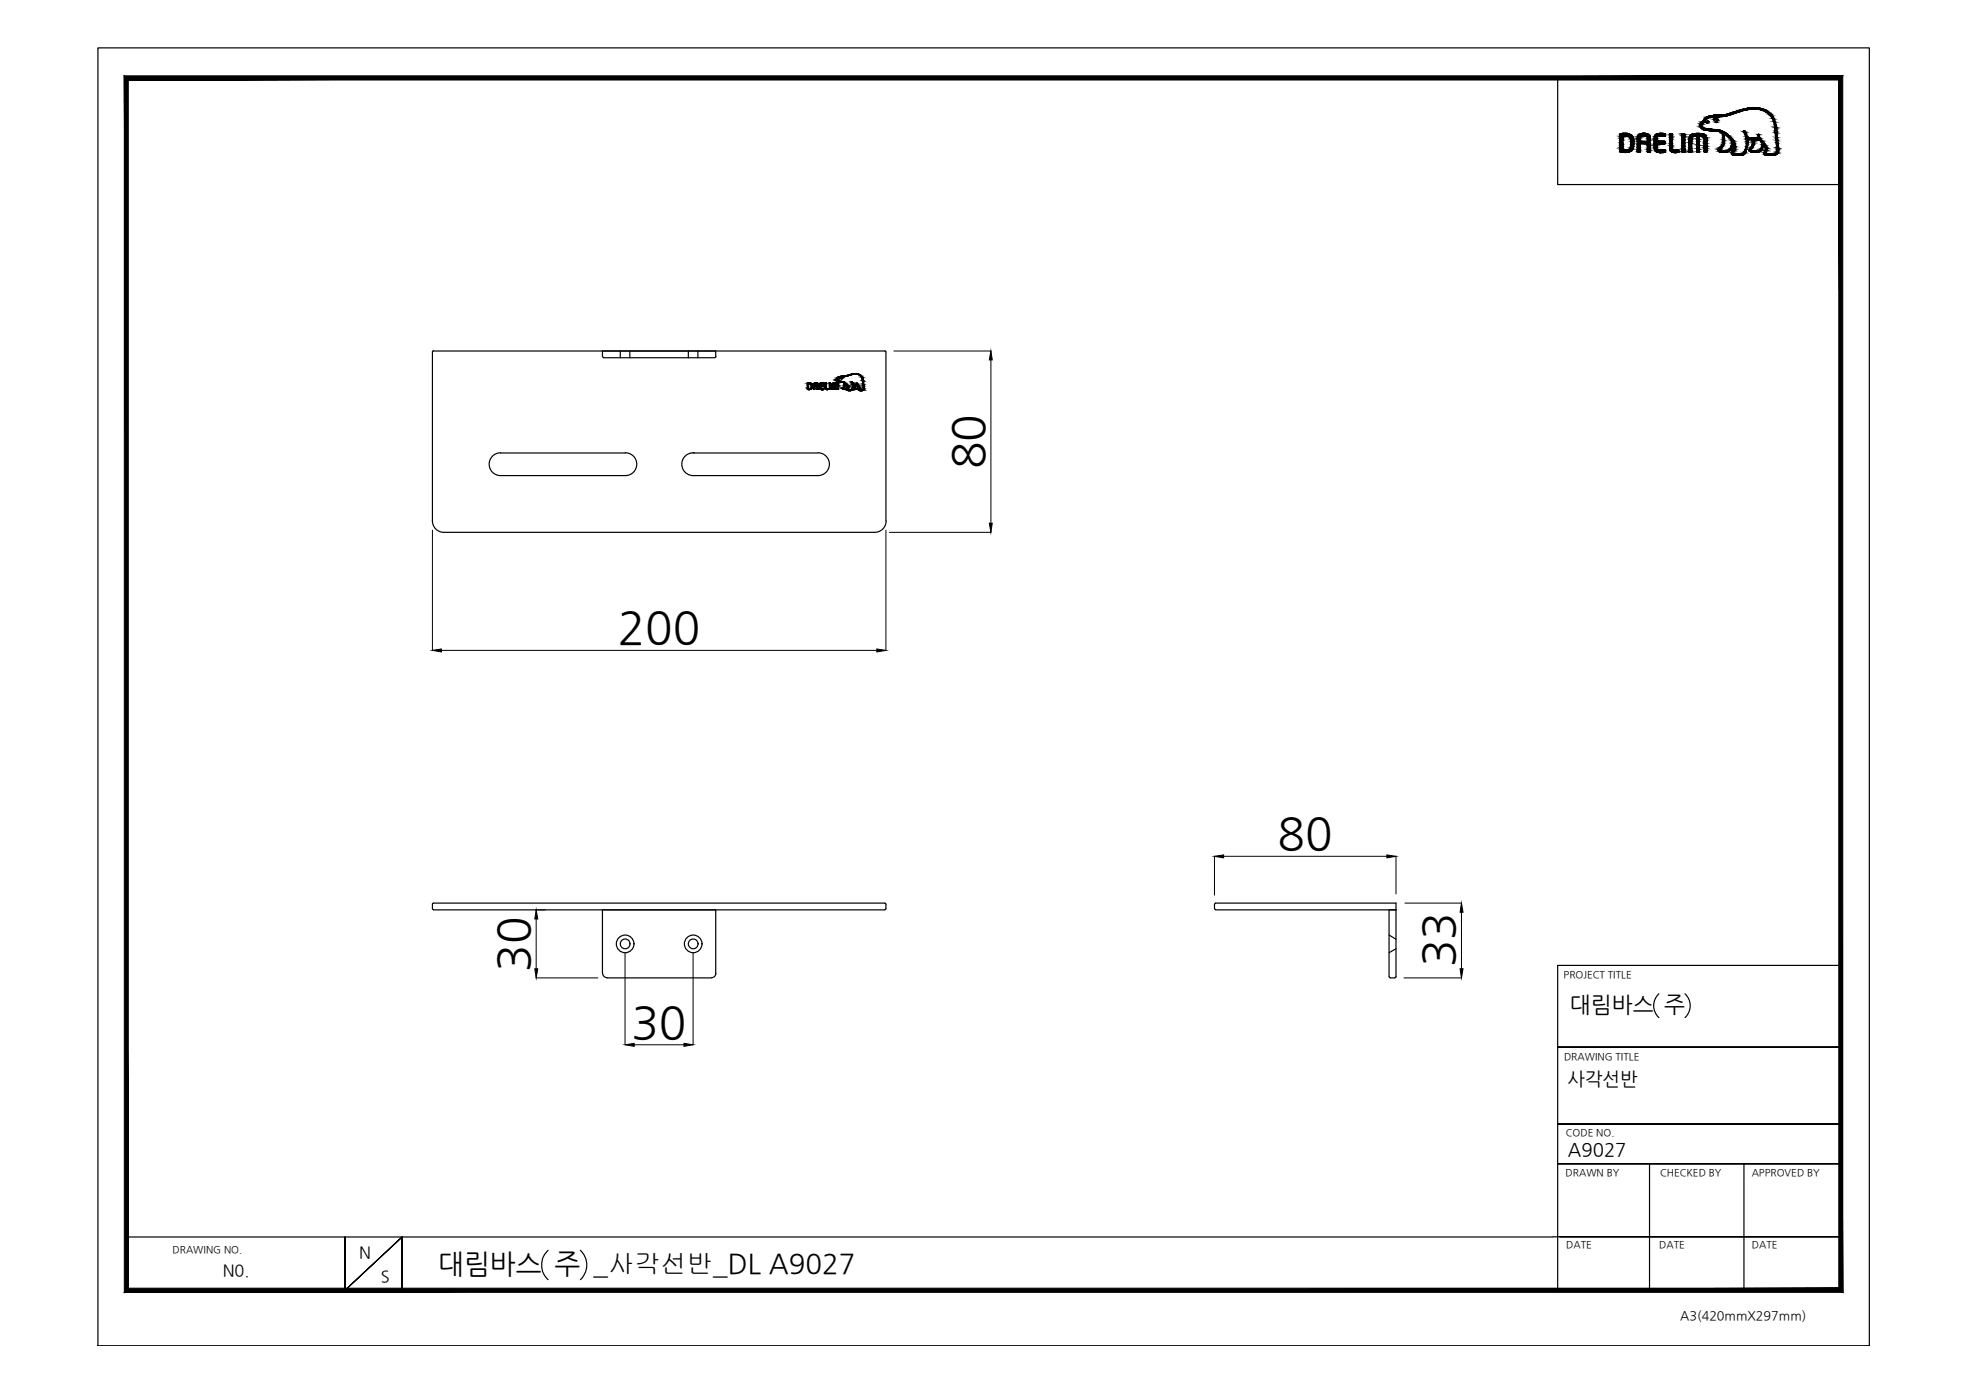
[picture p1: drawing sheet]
<svg xmlns="http://www.w3.org/2000/svg" width="420mm" height="297mm" viewBox="0 0 420 297" stroke-linecap="round" stroke-linejoin="round" font-family="sans-serif">
<defs><g id="words">
<g font-size="9.7">
<text x="209.9" y="100.1" transform="rotate(-90 209.9 100.1)">80</text>
<text x="131.8" y="137.3">200</text>
<text x="272.6" y="181.2">80</text>
<text x="112.9" y="207.3" transform="rotate(-90 112.9 207.3)">30</text>
<text x="310.3" y="206.4" transform="rotate(-90 310.3 206.4)">33</text>
<text x="134.7" y="221.4">30</text>
</g>
<text font-size="5.9" x="93.5" y="271.7">대림바스 주 _사각선반_DL A9027</text>
<text font-size="4.8" x="335" y="216">대림바스 주</text>
<g font-size="4">
<text x="334.5" y="231.6">사각선반</text>
<text x="334.6" y="246.8">A9027</text>
</g>
<g font-size="3.5">
<text x="76.6" y="268.5">N</text>
<text x="47.5" y="272.3">N0.</text>
<text x="81.3" y="273.6">S</text>
</g>
<text font-size="2.7" x="358.5" y="281.6">A3(420mmX297mm)</text>
<g font-size="2.1">
<text x="333.7" y="208.6">PROJECT TITLE</text>
<text x="333.7" y="226.2">DRAWING TITLE</text>
<text x="334.1" y="242.4">CODE NO.</text>
<text x="334.1" y="251">DRAWN BY</text>
<text x="354.2" y="251">CHECKED BY</text>
<text x="373.8" y="251">APPROVED BY</text>
<text x="36.8" y="267.4">DRAWING NO.</text>
<text x="334.2" y="266.4">DATE</text>
<text x="354.1" y="266.4">DATE</text>
<text x="373.8" y="266.4">DATE</text>
</g>
</g></defs>
<!-- layer: 0 -->
<g fill="#000" stroke="#000" stroke-width=".21">
<path d="M211.4 74.9l.3 1.9h-.6zM211.1 111.6h.6l-.3 2zM92.3 138.8l1.9-.3v.6zM187.1 138.5l1.9 .3-1.9 .3zM114.4 194.2l.4 1.9h-.7zM259.2 182.7l1.9-.3v.7zM295.9 182.4l2 .3-2 .4zM311.9 192.7l.3 2h-.6zM114.1 206.7h.7l-.4 2zM311.6 206.7h.6l-.3 2zM133.4 222.9l1.9-.3v.7zM146 222.6l1.9 .3-1.9 .4z"/>
<path d="M27.4 274.9l-.9 .9 365.9-.9zM26.5 275.8l365.9-.9 .8 .9zM392.4 17.1v257.8l.8 .9zM393.2 16.2v259.6l-.8-258.7zM27.4 17.1h365l.8-.9zM26.5 16.2h366.7l-365.8 .9zM26.5 16.2l.9 258.7v-257.8zM26.5 16.2l.9 258.7-.9 .9z"/>
</g>
<g fill="none" stroke="#000" stroke-width=".25">
<path d="M20.9 10.2h378v277h-378zM332.4 16.6v22.8h60.4M368.3 32.5h.1M132.4 74.9v1.4M134.4 74.9v1.4M146.9 74.9v1.4M148.9 74.9v1.4M106.8 96.7h26.6M106.8 96.6a2.43 2.43 0 0 0-2.4 2.5 2.43 2.43 0 0 0 2.4 2.4h26.6a2.43 2.43 0 0 0 2.5-2.4 2.43 2.43 0 0 0-2.5-2.5M147.9 96.7h26.6M147.9 96.6h.1M148.1 96.6a2.43 2.43 0 0 0-2.6 2.3 2.43 2.43 0 0 0 2.4 2.6"/>
<path d="M174.5 96.6a2.43 2.43 0 0 1 2.5 2.5 2.43 2.43 0 0 1-2.5 2.4h-26.6M180.4 83.1h.1M128.6 194.2h24.1M296.4 199.5l1.5 .9M297.9 192.7v1.5h-1.5M297.9 202.5l-1.5 .8M354 212.1a3.5 3.5 0 0 0 0 5M359.6 212.1a3.5 3.5 0 0 1 0 5M392.8 206h-60.4v69.7M332.4 223.4h60.4h-60.4M332.4 239.9h60.4h-60.4M332.4 248.3h60.4h-60.4"/>
<path d="M352 248.3v27M372.1 248.3v27M27 264h304.4M73.6 264v11.4l12.2-11.4-12.2 11.4zM85.8 275.4v-11.4v11.4M117 266.8a4.3 4.3 0 0 0 0 6.3M123.9 266.8a4.3 4.3 0 0 1 0 6.3M331.4 263.9h61.4h-59.9M341 275.3h51.8"/>
<circle cx="133.4" cy="201.4" r="1.04"/>
<circle cx="147.9" cy="201.4" r="1.04"/>
</g>
<!-- layer: BODY -->
<g fill="none" stroke="#000" stroke-width=".25">
<path d="M92.5 74.9h96.3M92.5 74.9l-.2 .2v36.1a2.43 2.43 0 0 0 2.4 2.4h91.9a2.43 2.43 0 0 0 2.5-2.4M128.6 74.9v1.2M128.6 76.1l.2 .2M128.8 76.3h23.7M152.7 74.9v1.2M152.8 76.1l-.3 .2M188.8 74.9l.2 .2v36.1M92.3 193.9l.2 .3 96.3-.1 .2-.2M92.3 193.9v-1l.2-.2h96.3l.2 .2v1M128.6 194.2v13.5M152.7 194.2v13.5"/>
<path d="M259.2 193v.9M259.2 193.9l.2 .2 38.5 .1v14.2l-.2 .2M296.4 194.2v14.2M297.9 192.7h-38.5l-.2 .2M128.6 207.7a.95 .95 0 0 0 .9 .9M129.5 208.7h22.3M152.8 207.7a.95 .95 0 0 1-1 .9M296.4 208.4l.3 .2M296.7 208.7h.9"/>
</g>
<!-- layer: 0 -->
<g fill="none" stroke="#000" stroke-width=".21">
<path d="M190.7 74.9h20.7M211.4 76.8v34.8M92.3 113.1v25.7M189 113.1v25.7M189.8 113.6h21.6M94.2 138.8h92.9M114.4 194.2h2M114.4 196.1v10.6M259.2 182.7v8.3M261.1 182.7h34.8M297.9 182.7v8.1M299.8 192.7h12.1"/>
<path d="M311.9 194.7v12M114.4 208.7h13.2M133.4 203.3v19.6M147.9 203.3v19.6M299.6 208.7h12.3M135.3 222.9h10.7"/>
</g>
<!-- layer: 1 -->
<g fill="none" stroke="#000" stroke-width=".25">
<circle cx="133.4" cy="201.4" r="1.88"/>
<circle cx="147.9" cy="201.4" r="1.88"/>
</g>
<g fill="#000" stroke="#000" stroke-width=".21">
<path d="M345.7 32.4h2zM346 32.5h1.3zM346.1 32.5h1.2zM346.3 28.5h.9zM346.9 32h1.4zM351 29h1.1zM353.5 32.4h1.9zM353.5 28.6h1.9zM354.1 32.6h.3zM354.1 28.5h.4zM354.4 29h1zM354.7 29l.7 .1z"/>
<path d="M357.2 32.6h.6zM362 28.5h.7zM362.1 32.5h.5zM363.3 29.2h.8zM363.7 25.4h.4zM364 27.8h3.1zM364.2 26.3h.1zM364.2 25.9h.3zM365.7 24.6h3.1zM365.7 25.5h.2zM366.2 26h.2zM366.2 24.6h2.6z"/>
<path d="M366.1 25.2h.2zM366.1 26.1h.2zM366.6 24.6h2.2zM373.2 23h2.2zM374 23h.7zM374.3 29.8h1.6zM374.8 29.8h.6zM375.1 28.8h.3zM375.2 29.5h.4zM375.2 28.7h.2zM375.4 29.8h.5zM182.2 79.7h.5z"/>
<path d="M172.3 83.1h.5zM172.5 81.7h.2zM174.4 83.1h.1zM174.4 83.1h.2zM175.2 83.2h.5zM175.3 81.7h.2zM176.1 81.7h.2zM176.2 83.1h.6zM176.4 83.2h.2zM178.1 81.7h.3zM178.1 83.1h.2zM178.2 83.1h.1z"/>
<path d="M178.5 81.9h.4zM178.7 80.6h.2zM178.8 83.1h.1zM178.9 80.8h.1zM178.9 80.7h.1zM179.4 80.6h.2zM179.6 80.3h.9zM179.8 80.3h.7zM180.1 82.4h.1zM180.1 82.5h.1zM180.7 82.8h.1zM180.7 82.6h.2z"/>
<path d="M181.7 83.2h.1zM182.2 83.1h.7zM182.2 82.8h.1zM182.4 82.5h.1zM182.8 81.8h.1zM183.3 83h.2zM184.3 82.9h.1z"/>
<path d="M345.6 29h1.3zM345.6 29h1.3z"/>
<path d="M345.6 32h1.3zM345.6 32h1.3z"/>
<path d="M346.1 32.5h1.1zM346.3 32.5h.9z"/>
<path d="M345.6 29.1h.7zM345.6 29.1h.7z"/>
<path d="M345.6 29.1l.7 .2v-.2zM345.6 29.1l.7 .2h-.7z"/>
<path d="M345.6 29.3h.7zM345.6 29.3h.7z"/>
<path d="M345.6 29.3l.7 .3v-.3zM345.6 29.3l.7 .3h-.7z"/>
<path d="M345.6 29.6l.7 .3v-.3zM345.6 29.6l.7 .3h-.7z"/>
<path d="M345.6 29.9l.7 .1v-.1zM345.6 29.9l.7 .1h-.7z"/>
<path d="M345.6 30l.7 .5v-.5zM345.6 30l.7 .5h-.7z"/>
<path d="M345.6 30.5l.7 .3v-.3zM345.6 30.5l.7 .3h-.7z"/>
<path d="M345.6 30.8l.7 .4v-.4zM345.6 30.8l.7 .4h-.7zM345.6 31.2h.7zM345.6 31.2h.7z"/>
<path d="M345.6 31.2l.7 .4v-.4zM345.6 31.2l.7 .4h-.7z"/>
<path d="M345.6 31.6l.7 .2v-.2zM345.6 31.6l.7 .2h-.7z"/>
<path d="M345.6 31.8h.7zM345.6 31.8h.7z"/>
<path d="M345.6 31.8l.7 .2v-.2zM345.6 31.8l.7 .2h-.7zM345.6 32h.7zM345.6 32h.7zM345.6 32h.7zM345.6 32h.7z"/>
<path d="M345.6 32h.8zM345.6 32h.8z"/>
<path d="M345.6 32h1.1zM345.6 32h1.1z"/>
<path d="M345.6 29h1zM345.6 29h1.3z"/>
<path d="M345.6 29h1zM345.6 29l.7 .1zM345.6 29.1h.7zM345.6 29.1h.7z"/>
<path d="M345.6 32h1.2zM345.6 32h1.2z"/>
<path d="M345.6 29h1.3zM345.6 29h1.3z"/>
<path d="M346.9 29h1.4zM346.9 29h1.4z"/>
<path d="M345.6 32h1.3zM345.6 32h1.3z"/>
<path d="M346.3 28.5h1zM346.1 28.5h1.2z"/>
<path d="M346.1 28.5h1.2zM346 28.5h1.3z"/>
<path d="M346 28.5h1.4zM345.8 28.5h1.6z"/>
<path d="M345.8 28.5h1.9zM345.7 28.5h2z"/>
<path d="M345.8 32.5h1.6zM345.8 32.5h1.5zM346 32.5h1.3z"/>
<path d="M345.7 28.5l2 .1zM345.7 28.5l2 .1z"/>
<path d="M345.7 28.6l2.3 .1-.3-.1zM345.7 28.6l2.3 .1h-2.4zM345.6 28.7h2.4zM345.6 28.7h2.4z"/>
<path d="M345.7 32.4h2zM345.7 32.4l1.7 .1z"/>
<path d="M345.6 28.7l2.4 .1zM345.6 28.7l2.4 .1z"/>
<path d="M345.6 32.3l2.1 .1 .3-.1zM345.6 32.3l2.1 .1h-2zM345.7 32.4h2z"/>
<path d="M345.6 28.8l2.6 .1-.2-.1zM345.6 28.8l2.6 .1h-2.6zM345.6 28.9h2.6zM345.6 28.9h2.6z"/>
<path d="M345.6 32.3h2.4zM345.6 32.3h2.4zM345.6 32.3h2.4zM345.6 32.3h2.4z"/>
<path d="M345.6 28.9l2.7 .1-.1-.1zM345.6 28.9l2.7 .1h-2.7z"/>
<path d="M345.6 32.1l2.4 .2 .2-.2zM345.6 32.1l2.4 .2h-2.4z"/>
<path d="M346.9 29h1.4zM346.9 29h1.4z"/>
<path d="M347 29h1.3zM347 29h1.3z"/>
<path d="M347.2 29l1.2 .1zM347.2 29l1.2 .1z"/>
<path d="M347 32h1.3zM346.9 32h1.4zM346.9 32h1.4z"/>
<path d="M345.6 32l2.6 .1 .1-.1zM345.6 32l2.6 .1h-2.6zM345.6 32.1h2.6zM345.6 32.1h2.6z"/>
<path d="M347.4 31.9h.9zM347 32h1.3z"/>
<path d="M347.5 29.1h.9zM347.5 29.1h.9z"/>
<path d="M347.5 29.1l1 .2-.1-.2zM347.5 29.1l1 .2z"/>
<path d="M347.5 31.9h.9zM347.4 31.9h.9z"/>
<path d="M347.7 31.8h.7zM347.5 31.9h.9z"/>
<path d="M347.8 29.3l.7 .1v-.1zM347.8 29.3l.7 .1h-.7z"/>
<path d="M347.8 29.4l.8 .1zM347.8 29.4l.8 .1z"/>
<path d="M347.8 31.6h.7zM347.8 31.6h.7z"/>
<path d="M347.8 31.6l.6 .2 .1-.2zM347.8 31.6l.6 .2h-.7z"/>
<path d="M347.9 29.5l.7 .3v-.3zM347.9 29.5l.7 .3h-.6z"/>
<path d="M348 29.8l.6 .1zM348 29.8l.6 .1z"/>
<path d="M348 29.9l.6 .2v-.2zM348 29.9l.6 .2h-.6z"/>
<path d="M348 31.3l.5 .3 .1-.3zM348 31.3l.5 .3h-.7z"/>
<path d="M348 30.1l.6 .1zM348 30.1l.6 .1zM348 30.2h.6zM348 30.2h.6zM348 30.2h.6zM348 30.2h.6zM348 30.2h.6zM348 30.2h.6z"/>
<path d="M348 30.2h.6zM348 30.2h.6z"/>
<path d="M348 30.2l.6 .1zM348 30.2l.6 .1zM348 30.3h.6zM348 30.3h.6z"/>
<path d="M348 30.3l.6 .2v-.2zM348 30.3l.6 .2h-.6z"/>
<path d="M348 30.5l.6 .1v-.1zM348 30.5l.6 .1h-.6z"/>
<path d="M348 30.6l.6 .1v-.1zM348 30.6l.6 .1h-.6z"/>
<path d="M348 30.7l.6 .1zM348 30.7l.6 .1z"/>
<path d="M348 30.8h.6zM348 30.8h.6z"/>
<path d="M348 30.8l.6 .1zM348 30.8l.6 .1z"/>
<path d="M348 30.9l.6 .4v-.4zM348 30.9l.6 .4h-.6zM348 31.3h.6zM348 31.3h.6z"/>
<path d="M349.4 29.6h.6zM349.4 29.6h.6zM349.4 29.6h.6zM349.4 29.6h.6z"/>
<path d="M349.5 32.5h.3zM349.5 32.5h.3z"/>
<path d="M349.5 32.5h.4zM349.5 32.5h.3z"/>
<path d="M349.4 32.5h.6zM349.4 32.5h.5z"/>
<path d="M349.4 29.5l.6 .1zM349.4 29.5l.6 .1zM349.4 29.6h.6zM349.4 29.6h.6z"/>
<path d="M349.4 29.6h.6zM349.4 29.6h.6zM349.4 29.6h.6zM349.4 29.6h.6z"/>
<path d="M349.4 29.6l.6 .3v-.3zM349.4 29.6l.6 .3h-.6zM349.4 29.9h.6zM349.4 29.9h.6z"/>
<path d="M349.4 29.9l.6 .2v-.2zM349.4 29.9l.6 .2h-.6z"/>
<path d="M349.4 30.1l.6 .1zM349.4 30.1l.6 .1z"/>
<path d="M349.4 30.7l.6 .1zM349.4 30.7l.6 .1z"/>
<path d="M349.4 30.8l.6 .1v-.1zM349.4 30.8l.6 .1h-.6z"/>
<path d="M349.4 30.9l.6 .5v-.5zM349.4 30.9l.6 .5h-.6z"/>
<path d="M349.4 31.4l.6 .1zM349.4 31.4l.6 .1z"/>
<path d="M349.4 31.5l.6 .3v-.3zM349.4 31.5l.6 .3h-.6z"/>
<path d="M349.4 31.8l.6 .1zM349.4 31.8l.6 .1z"/>
<path d="M349.4 31.9l.6 .2v-.2zM349.4 31.9l.6 .2h-.6z"/>
<path d="M349.4 32.1l.6 .1zM349.4 32.1l.6 .1z"/>
<path d="M349.4 32.2l.6 .1zM349.4 32.2l.6 .1z"/>
<path d="M349.4 32.3h.6zM349.4 32.3h.6z"/>
<path d="M349.4 32.3l.6 .1zM349.4 32.3l.6 .1zM349.4 32.4h.6zM349.4 32.4h.6zM349.4 32.4h.6zM349.4 32.4h.6z"/>
<path d="M349.4 32.4h.6zM349.4 32.4h.6z"/>
<path d="M349.4 32.4h.6zM349.4 32.4l.6 .1z"/>
<path d="M349.4 29.3l.6 .2v-.2zM349.4 29.3l.6 .2h-.6zM349.4 29.5h.6zM349.4 29.5h.6z"/>
<path d="M349.4 29.2l.6 .1 .1-.1zM349.4 29.2l.6 .1h-.6z"/>
<path d="M349.4 29.1h.8zM349.4 29.1h.8z"/>
<path d="M349.4 29.1h.8zM349.4 29.1l.7 .1z"/>
<path d="M349.5 29h.9zM349.5 29h1.1z"/>
<path d="M349.5 29h.9zM349.5 29l.7 .1z"/>
<path d="M350.6 28.5h.3zM350.6 28.5h.3z"/>
<path d="M350.6 28.5h.4zM350.5 28.5h.5z"/>
<path d="M350.5 28.5h.6zM350.4 28.5h.7z"/>
<path d="M350.4 28.5h.8zM350.4 28.5h.8z"/>
<path d="M350.4 28.5h1zM350.2 28.5h1.2z"/>
<path d="M350.2 28.5h1.2zM350.1 28.5h1.3z"/>
<path d="M350.1 28.5h1.5zM350 28.5h1.6z"/>
<path d="M351.5 29.6h.7zM351.5 29.6h.7z"/>
<path d="M350 28.5l1.8 .2-.2-.2zM349.8 28.7l.2-.2 1.8 .2z"/>
<path d="M349.8 28.7l2.1 .1zM349.6 28.8h2.3z"/>
<path d="M349.6 28.8l2.4 .1-.1-.1zM349.6 28.8l2.4 .1h-2.5z"/>
<path d="M349.5 28.9l2.6 .1zM349.5 28.9l2.6 .1z"/>
<path d="M350.9 29h1.2zM350.9 29h1.2zM351 29h1.1z"/>
<path d="M351.1 29l1 .1zM351.1 29l1 .1z"/>
<path d="M351.3 29.1h.8zM351.3 29.1h.8z"/>
<path d="M351.4 29.1l.7 .2v-.2zM351.4 29.1l.7 .2h-.6z"/>
<path d="M351.6 32.5h.5zM351.6 32.5h.5z"/>
<path d="M351.6 32.5h.5zM351.6 32.5h.4z"/>
<path d="M351.5 29.3l.7 .1zM351.5 29.3l.7 .1z"/>
<path d="M351.5 29.4h.7zM351.5 29.4h.7z"/>
<path d="M351.5 29.4l.7 .2v-.2zM351.5 29.4l.7 .2h-.7zM351.5 29.6h.7zM351.5 29.6h.7z"/>
<path d="M351.5 29.6h.7zM351.5 29.6h.7z"/>
<path d="M351.5 29.6l.7 .1zM351.5 29.6l.7 .1zM351.5 29.7h.7zM351.5 29.7h.7z"/>
<path d="M351.5 29.7l.7 .2v-.2zM351.5 29.7l.7 .2h-.7z"/>
<path d="M351.5 29.9h.7zM351.5 29.9h.7z"/>
<path d="M351.5 29.9l.7 .2v-.2zM351.5 29.9l.7 .2h-.7z"/>
<path d="M351.5 30.1l.7 .1zM351.5 30.1l.7 .1z"/>
<path d="M349.4 30.2h2.8zM349.4 30.2h2.8z"/>
<path d="M349.4 30.2h2.8zM349.4 30.2h2.8z"/>
<path d="M349.4 30.2l2.8 .4v-.4zM349.4 30.2l2.8 .4h-2.8z"/>
<path d="M349.4 30.6l2.8 .1v-.1zM349.4 30.6l2.8 .1h-2.8z"/>
<path d="M351.5 30.7h.7zM351.5 30.7h.7z"/>
<path d="M351.5 30.7l.7 .2v-.2zM351.5 30.7l.7 .2h-.7z"/>
<path d="M351.5 30.9l.7 .2v-.2zM351.5 30.9l.7 .2h-.7z"/>
<path d="M351.5 31.1h.7zM351.5 31.1h.7z"/>
<path d="M351.5 31.1l.7 .5v-.5zM351.5 31.1l.7 .5h-.7z"/>
<path d="M351.5 31.6h.7zM351.5 31.6h.7z"/>
<path d="M351.5 31.6l.7 .3v-.3zM351.5 31.6l.7 .3h-.7z"/>
<path d="M351.5 31.9l.7 .2v-.2zM351.5 31.9l.7 .2h-.7z"/>
<path d="M351.5 32.1l.7 .1zM351.5 32.1l.7 .1z"/>
<path d="M351.5 32.2l.7 .1zM351.5 32.2l.7 .1z"/>
<path d="M351.5 32.3l.7 .1zM351.5 32.3l.7 .1zM351.5 32.4h.7zM351.5 32.4h.7z"/>
<path d="M351.5 32.4h.7zM351.5 32.4h.7zM351.5 32.4h.7zM351.5 32.4h.7z"/>
<path d="M351.5 32.4h.7zM351.5 32.4l.6 .1z"/>
<path d="M353.1 29h1.1zM353.1 29h1.1z"/>
<path d="M353 29.4l.6 .1zM353 29.4l.6 .1z"/>
<path d="M353 29.5h.6zM353 29.5h.6zM353 29.5h.6zM353 29.5h.6zM353 29.5h.6zM353 29.5h.6z"/>
<path d="M353 29.5l.6 .1zM353 29.5l.6 .1z"/>
<path d="M353 29.6h.6zM353 29.6h.6z"/>
<path d="M353 29.6l.6 .3v-.3zM353 29.6l.6 .3h-.6z"/>
<path d="M353 29.9l.6 .1v-.1zM353 29.9l.6 .1h-.6z"/>
<path d="M353 30l.6 .1zM353 30l.6 .1z"/>
<path d="M353 30.1l.6 .1zM353 30.1l.6 .1z"/>
<path d="M353 30.7l.6 .1zM353 30.7l.6 .1z"/>
<path d="M353 30.8l.6 .2v-.2zM353 30.8l.6 .2h-.6z"/>
<path d="M353 31l.6 .1v-.1zM353 31l.6 .1h-.6z"/>
<path d="M353 31.1l.6 .2v-.2zM353 31.1l.6 .2h-.6z"/>
<path d="M353 31.3l.6 .1zM353 31.3l.6 .1z"/>
<path d="M353 31.4l.6 .1zM353 31.4l.6 .1z"/>
<path d="M353 31.5h.6zM353 31.5h.6zM353 31.5h.6zM353 31.5h.6z"/>
<path d="M353 31.5l.6 .1v-.1zM353 31.5l.6 .1h-.6z"/>
<path d="M353 31.6l.7 .2-.1-.2zM353 31.6l.7 .2h-.7z"/>
<path d="M353 29.2l.6 .2 .1-.2zM353 29.2l.6 .2h-.6z"/>
<path d="M353 31.8h.7zM353 31.8h.7z"/>
<path d="M353 31.8l.8 .1zM353 31.8l.8 .1z"/>
<path d="M353 29.1h.7zM353 29.1l.7 .1zM353 29.2h.7zM353 29.2h.7z"/>
<path d="M353 31.9l.9 .1zM353 31.9l.9 .1z"/>
<path d="M353 29.1h.9zM353 29.1h.7z"/>
<path d="M353 32h1.1zM353 32h1.1z"/>
<path d="M353.1 29.1h1zM353 29.1h.9z"/>
<path d="M354.1 32.6h.3zM354.2 32.6h.2z"/>
<path d="M353.1 29h1.1zM353.1 29l1 .1z"/>
<path d="M353.1 32h1.1zM353.1 32h1.1z"/>
<path d="M353.1 32h1.1zM353.1 32h1.1z"/>
<path d="M354.1 32.6h.3zM354.1 32.6h.5z"/>
<path d="M354.1 28.5h.9zM354 28.5h1z"/>
<path d="M354 28.5h1.2zM353.9 28.5h1.3z"/>
<path d="M354.1 32.6h.9zM354.1 32.6h.5z"/>
<path d="M353 30.2h2.2zM353 30.2h2.2z"/>
<path d="M353 30.7h2.2zM353 30.7h2.2zM353 30.7h2.2zM353 30.7h2.2z"/>
<path d="M353.9 28.5h1.4zM353.8 28.5h1.5z"/>
<path d="M353.9 32.5h1.3zM353.9 32.5l1.1 .1z"/>
<path d="M353.8 28.5h1.6zM353.8 28.5h1.6z"/>
<path d="M353 30.2h2.3zM353 30.2h2.3z"/>
<path d="M353 30.2h2.3zM353 30.2h2.3z"/>
<path d="M353.9 32.5h1.4zM353.9 32.5h1.3z"/>
<path d="M353 30.2l2.4 .1zM353 30.2l2.4 .1z"/>
<path d="M353 30.7h2.3zM353 30.7h2.2z"/>
<path d="M353.1 29h2.3zM353.1 29h2.3z"/>
<path d="M354.2 29h1.2zM354.2 29h1.2z"/>
<path d="M354.2 29h1.2zM354.2 29h1.2zM354.4 29h1z"/>
<path d="M355.2 29.1h.2zM354.7 29l.7 .1z"/>
<path d="M353 30.3l2.4 .1zM353 30.3l2.4 .1z"/>
<path d="M353 30.4l2.4 .1v-.1zM353 30.4l2.4 .1h-2.4z"/>
<path d="M353 30.5l2.4 .1zM353 30.5l2.4 .1z"/>
<path d="M353 30.6h2.4zM353 30.6l2.3 .1z"/>
<path d="M353.1 32h2.3zM353.1 32h2.3z"/>
<path d="M353.8 32.5h1.6zM353.8 32.5h1.6zM353.8 32.5h1.6zM353.8 32.5h1.6z"/>
<path d="M353.8 32.5h1.6zM353.8 32.5h1.5z"/>
<path d="M353.8 28.5h1.6zM353.8 28.5h1.6z"/>
<path d="M353.8 28.5h1.6zM353.7 28.5h1.7z"/>
<path d="M353.7 28.5l1.7 .1zM353.5 28.6h1.9zM353.5 28.6h1.9z"/>
<path d="M353.5 28.6l1.9 .1v-.1zM353.3 28.7l.2-.1 1.9 .1z"/>
<path d="M353.3 28.7l2.1 .1v-.1zM353.3 28.7l2.1 .1h-2.2z"/>
<path d="M353.2 28.8l2.2 .1zM353.2 28.8l2.2 .1z"/>
<path d="M353.1 28.9l2.3 .1zM353.1 28.9l2.3 .1z"/>
<path d="M353.1 29h2.3zM353.1 29h2.3z"/>
<path d="M353.1 32l2.3 .1zM353.1 32l2.3 .1z"/>
<path d="M353.1 32.1l2.3 .1v-.1zM353.1 32.1l2.3 .1h-2.2z"/>
<path d="M353.2 32.2l2.2 .1zM353.2 32.2l2.2 .1z"/>
<path d="M353.3 32.3l2.1 .1v-.1zM353.3 32.3l2.1 .1h-1.9zM353.5 32.4h1.9z"/>
<path d="M353.5 32.4l1.9 .1zM353.5 32.4l1.9 .1zM353.8 32.5h1.6zM353.8 32.5h1.6z"/>
<path d="M353.8 32.5h1.6zM353.8 32.5h1.6z"/>
<path d="M356.4 28.5h.4zM356.4 28.5h.4z"/>
<path d="M356.4 28.5h.4zM356.3 28.5h.5z"/>
<path d="M356.3 28.5l.6 .1zM356.3 28.5l.6 .1z"/>
<path d="M356.3 28.6h.6zM356.3 28.6h.6z"/>
<path d="M356.3 28.6l.6 .1zM356.3 28.6l.6 .1zM356.3 28.7h.6zM356.3 28.7h.6z"/>
<path d="M356.3 28.7l.6 .1zM356.3 28.7l.6 .1z"/>
<path d="M356.3 28.8h.6zM356.3 28.8h.6z"/>
<path d="M356.3 28.8l.6 .2v-.2zM356.3 28.8l.6 .2h-.6z"/>
<path d="M356.3 29l.6 .1zM356.3 29l.6 .1z"/>
<path d="M356.3 29.1l.6 .3v-.3zM356.3 29.1l.6 .3h-.6z"/>
<path d="M356.3 29.4h.6zM356.3 29.4h.6z"/>
<path d="M356.3 29.4l.6 .4v-.4zM356.3 29.4l.6 .4h-.6z"/>
<path d="M356.3 29.8l.6 .1zM356.3 29.8l.6 .1z"/>
<path d="M356.3 29.9l.6 .7v-.7zM356.3 29.9l.6 .7h-.6z"/>
<path d="M356.3 30.6l.6 .1zM356.3 30.6l.6 .1z"/>
<path d="M356.3 30.7l.6 .3v-.3zM356.3 30.7l.6 .3h-.6z"/>
<path d="M356.3 31l.6 .1zM356.3 31l.6 .1z"/>
<path d="M356.3 31.1l.6 .2v-.2zM356.3 31.1l.6 .2h-.6z"/>
<path d="M356.3 31.3l.6 .1zM356.3 31.3l.6 .1z"/>
<path d="M356.3 31.4l.6 .1zM356.3 31.4l.6 .1z"/>
<path d="M356.3 31.5h.6zM356.3 31.5h.6zM356.3 31.5h.6zM356.3 31.5h.6z"/>
<path d="M356.3 31.5l.6 .1zM356.3 31.5l.6 .1z"/>
<path d="M356.3 31.6h.6zM356.3 31.6h.6zM356.3 31.6h.6zM356.3 31.6h.6z"/>
<path d="M356.3 31.6l.6 .1v-.1zM356.3 31.6l.6 .1h-.6z"/>
<path d="M356.3 31.7l.6 .1v-.1zM356.3 31.7l.6 .1h-.6zM356.3 31.8h.6zM356.3 31.8h.6z"/>
<path d="M356.3 31.8l.7 .1zM356.3 31.8l.7 .1z"/>
<path d="M356.3 31.9l.9 .1zM356.3 31.9l.9 .1z"/>
<path d="M357.2 32.6h.5zM357.4 32.6h.3z"/>
<path d="M356.3 32h1.1zM356.3 32h1.1z"/>
<path d="M356.3 32h1.1zM356.3 32h1.1z"/>
<path d="M357.2 32.5h.7zM357.2 32.5l.6 .1z"/>
<path d="M357 32.5h1zM357 32.5h.9z"/>
<path d="M357 32.5h1.1zM357 32.5h1z"/>
<path d="M356.9 32.5h1.3zM356.9 32.5h1.4z"/>
<path d="M356.9 32.5h1.3zM356.9 32.5h1.2z"/>
<path d="M356.3 32h2zM356.3 32h2z"/>
<path d="M356.3 32l2 .1zM356.3 32l2 .1z"/>
<path d="M356.3 32.1h2zM356.3 32.1h2z"/>
<path d="M356.3 32.1l2 .1zM356.3 32.1l2 .1z"/>
<path d="M356.4 32.2l1.9 .1v-.1zM356.4 32.2l1.9 .1h-1.7z"/>
<path d="M356.6 32.3l1.7 .1zM356.6 32.3l1.7 .1z"/>
<path d="M356.6 32.4l1.7 .1zM356.6 32.4l1.7 .1zM356.8 32.5h1.5zM356.8 32.5h1.5z"/>
<path d="M356.8 32.5h1.5zM356.8 32.5h1.5z"/>
<path d="M359.1 28.5h.3zM358.9 28.5h.5z"/>
<path d="M358.9 32.5h.5zM358.9 32.5h.6z"/>
<path d="M358.9 32.5h.5zM358.9 32.5h.5z"/>
<path d="M358.9 28.5h.6zM358.9 28.5h.6z"/>
<path d="M358.9 28.5l.6 .2v-.2zM358.9 28.5l.6 .2h-.6z"/>
<path d="M358.9 28.7h.6zM358.9 28.7h.6zM358.9 28.7h.6zM358.9 28.7h.6z"/>
<path d="M358.9 28.7l.6 .1v-.1zM358.9 28.7l.6 .1h-.6zM358.9 28.8h.6zM358.9 28.8h.6z"/>
<path d="M358.9 28.8l.6 .2v-.2zM358.9 28.8l.6 .2h-.6zM358.9 29h.6zM358.9 29h.6z"/>
<path d="M358.9 29l.6 .2v-.2zM358.9 29l.6 .2h-.6zM358.9 29.2h.6zM358.9 29.2h.6z"/>
<path d="M358.9 29.2l.6 .6v-.6zM358.9 29.2l.6 .6h-.6zM358.9 29.8h.6zM358.9 29.8h.6z"/>
<path d="M358.9 29.8l.6 .7v-.7zM358.9 29.8l.6 .7h-.6zM358.9 30.5h.6zM358.9 30.5h.6z"/>
<path d="M358.9 30.5l.6 .7v-.7zM358.9 30.5l.6 .7h-.6zM358.9 31.2h.6zM358.9 31.2h.6z"/>
<path d="M358.9 31.2l.6 .6v-.6zM358.9 31.2l.6 .6h-.6zM358.9 31.8h.6zM358.9 31.8h.6z"/>
<path d="M358.9 31.8l.6 .2v-.2zM358.9 31.8l.6 .2h-.6zM358.9 32h.6zM358.9 32h.6z"/>
<path d="M358.9 32l.6 .2v-.2zM358.9 32l.6 .2h-.6zM358.9 32.2h.6zM358.9 32.2h.6z"/>
<path d="M358.9 32.2l.6 .1v-.1zM358.9 32.2l.6 .1h-.6zM358.9 32.3h.6zM358.9 32.3h.6z"/>
<path d="M358.9 32.3l.6 .1zM358.9 32.3l.6 .1z"/>
<path d="M358.9 32.4l.6 .1v-.1zM358.9 32.4l.6 .1h-.6z"/>
<path d="M360.4 30.2h.6zM360.4 30.2h.6z"/>
<path d="M360.5 32.5h.4zM360.5 32.5h.3z"/>
<path d="M360.4 30.1h.6zM360.4 30.1h.6z"/>
<path d="M360.4 30.1l.6 .1zM360.4 30.1l.6 .1z"/>
<path d="M360.4 30.2h.6zM360.4 30.2h.6z"/>
<path d="M360.4 30.2l.6 .1zM360.4 30.2l.6 .1z"/>
<path d="M360.4 30.3l.6 .1v-.1zM360.4 30.3l.6 .1h-.6z"/>
<path d="M360.4 30.4l.6 .1zM360.4 30.4l.6 .1z"/>
<path d="M360.4 30.5l.6 .1v-.1zM360.4 30.5l.6 .1h-.6z"/>
<path d="M360.4 30.6l.6 .1zM360.4 30.6l.6 .1z"/>
<path d="M360.4 30.7l.6 .9v-.9zM360.4 30.7l.6 .9h-.6zM360.4 31.6h.6zM360.4 31.6h.6z"/>
<path d="M360.4 31.6l.6 .5v-.5zM360.4 31.6l.6 .5h-.6zM360.4 32.1h.6zM360.4 32.1h.6z"/>
<path d="M360.4 32.1l.6 .1v-.1zM360.4 32.1l.6 .1h-.6zM360.4 32.2h.6zM360.4 32.2h.6z"/>
<path d="M360.4 32.2l.6 .1zM360.4 32.2l.6 .1zM360.4 32.3h.6zM360.4 32.3h.6z"/>
<path d="M360.4 32.3l.6 .1zM360.4 32.3l.6 .1zM360.4 32.4h.6zM360.4 32.4h.6z"/>
<path d="M360.4 32.4l.5 .1 .1-.1zM360.4 32.4l.5 .1zM360.5 32.5h.4zM360.5 32.5h.4z"/>
<path d="M360.4 29.5l.6 .2v-.2zM360.4 29.5l.6 .2h-.6z"/>
<path d="M360.4 29.7l.6 .1zM360.4 29.7l.6 .1z"/>
<path d="M360.4 29.8l.6 .3v-.3zM360.4 29.8l.6 .3h-.6z"/>
<path d="M360.4 29.4h.7zM360.4 29.4l.6 .1z"/>
<path d="M360.5 29.3l.6 .1 .1-.1zM360.5 29.3l.6 .1h-.7z"/>
<path d="M360.5 29.1l.7 .2 .1-.2zM360.5 29.1l.7 .2h-.7z"/>
<path d="M360.5 29.1h1zM360.5 29.1h1.1z"/>
<path d="M360.5 29.1h1zM360.5 29.1h.8z"/>
<path d="M360.5 29.1h1.4zM360.5 29.1h1.4z"/>
<path d="M360.5 29.1h1.4zM360.5 29.1h1.1z"/>
<path d="M362 29.1h.7zM362 29.1h.7z"/>
<path d="M362.1 32.5h.5zM362.1 32.5h.3z"/>
<path d="M362 32.4h.6zM362 32.4l.6 .1zM362.1 32.5h.5z"/>
<path d="M362 29.1h.7zM362 29.1h.7z"/>
<path d="M362 29.1h.7zM362 29.1h.7z"/>
<path d="M362 29.1l.7 .2v-.2zM362 29.1l.7 .2h-.7z"/>
<path d="M362 29.3l.7 .1zM362 29.3l.7 .1z"/>
<path d="M362 29.4l.7 .1v-.1zM362 29.4l.7 .1h-.7z"/>
<path d="M362 29.5l.7 .1v-.1zM362 29.5l.7 .1h-.7z"/>
<path d="M362 29.6l.7 .2v-.2zM362 29.6l.7 .2h-.7z"/>
<path d="M362 29.8l.7 .4v-.4zM362 29.8l.7 .4h-.7z"/>
<path d="M362 30.2l.7 .1v-.1zM362 30.2l.7 .1h-.7z"/>
<path d="M362 30.3l.7 .6v-.6zM362 30.3l.7 .6h-.7z"/>
<path d="M362 30.9l.7 .1v-.1zM362 30.9l.7 .1h-.7z"/>
<path d="M362 31l.7 .6v-.6zM362 31l.7 .6h-.7z"/>
<path d="M362 31.6l.7 .1v-.1zM362 31.6l.7 .1h-.7z"/>
<path d="M362 31.7l.7 .2v-.2zM362 31.7l.7 .2h-.7z"/>
<path d="M362 31.9l.7 .1v-.1zM362 31.9l.7 .1h-.7z"/>
<path d="M362 32l.7 .1v-.1zM362 32l.7 .1h-.7z"/>
<path d="M362 32.1l.7 .1zM362 32.1l.7 .1z"/>
<path d="M362 32.2l.7 .1zM362 32.2l.7 .1z"/>
<path d="M362 32.3h.7zM362 32.3h.7z"/>
<path d="M362 32.3l.7 .1zM362 32.3l.7 .1zM362 32.4h.7zM362 32.4h.7z"/>
<path d="M362 32.4h.7zM362 32.4h.6z"/>
<path d="M362 28.5h1.1zM361.5 28.5h1.6z"/>
<path d="M361.5 28.5h1.7zM361.4 28.5h1.8z"/>
<path d="M362.8 26.7l.3 .1zM362.8 26.7l.3 .1z"/>
<path d="M362.8 26.8l.3 .1v-.1zM362.8 26.8l.3 .1h-.3z"/>
<path d="M362.8 26.9h.3zM362.8 26.9h.3z"/>
<path d="M362.8 26.9l.4 .1zM362.8 26.9l.4 .1z"/>
<path d="M362.8 26.6h.4zM362.8 26.6h.4z"/>
<path d="M362.8 26.6l.3 .1 .1-.1zM362.8 26.6l.3 .1h-.3z"/>
<path d="M362.8 27l.5 .1zM362.8 27l.5 .1h-.5z"/>
<path d="M362.9 26.5h.3zM362.9 26.5l.3 .1z"/>
<path d="M361.4 28.5l2.1 .1zM361 28.6h2.5z"/>
<path d="M362.8 27.1h.5zM362.8 27.1h.5z"/>
<path d="M362.9 27.1l.6 .2zM362.9 27.1l.6 .2z"/>
<path d="M362.9 26.4h.4zM362.9 26.4l.3 .1z"/>
<path d="M363 26.2l.3 .2 .2-.2zM363 26.2l.3 .2h-.4z"/>
<path d="M363 27.3h.5zM363 27.3h.5z"/>
<path d="M363 26.2h.5zM363 26.2h.5z"/>
<path d="M363 27.3l.8 .1zM363 27.3l.8 .1zM363.1 27.4h.7zM363.1 27.4h.7z"/>
<path d="M361 28.6h2.7zM361 28.6h2.7z"/>
<path d="M363.2 26.1h.4zM363 26.2h.5z"/>
<path d="M363.6 29.6h.7zM363.6 29.6h.7z"/>
<path d="M363.6 32.3h.7zM363.6 32.3h.7z"/>
<path d="M363.6 32.4h.7zM363.6 32.4h.7z"/>
<path d="M363.2 26h.5zM363.2 26h.5z"/>
<path d="M363.2 26h.5zM363.2 26l.4 .1z"/>
<path d="M361 28.6l2.9 .2-.2-.2zM360.8 28.8l.2-.2 2.9 .2z"/>
<path d="M363.3 25.9h.4zM363.3 25.9h.4zM363.3 25.9h.4zM363.3 25.9h.4zM363.3 25.9h.4zM363.3 25.9h.4zM363.3 25.9h.4zM363.3 25.9h.4z"/>
<path d="M363.3 25.9h.4zM363.3 25.9l.4 .1zM363.2 26h.5zM363.2 26h.5z"/>
<path d="M363.4 25.8h.4zM363.4 25.8l.3 .1z"/>
<path d="M363.1 27.4l.9 .1zM363.1 27.4l.9 .1z"/>
<path d="M363.4 25.8h.4zM363.4 25.8h.4zM363.4 25.8h.4zM363.4 25.8h.4z"/>
<path d="M363.4 25.8h.4zM363.4 25.8h.4z"/>
<path d="M363.5 25.7h.3zM363.5 25.7h.4z"/>
<path d="M363.5 25.7h.3zM363.5 25.7h.3z"/>
<path d="M363.4 25.7h.4zM363.4 25.7l.4 .1zM363.4 25.8h.4zM363.4 25.8h.4zM363.4 25.8h.4zM363.4 25.8h.4z"/>
<path d="M360.8 28.8h3.2zM360.8 28.8h3.2z"/>
<path d="M360.7 28.8l3.4 .3-.1-.3zM360.7 28.8l3.4 .3h-3.6z"/>
<path d="M363.2 27.5h.9zM363.2 27.5h.9z"/>
<path d="M361.9 29.1h2.2zM361.9 29.1h2.2z"/>
<path d="M362 29.1h2.1zM362 29.1h2.1zM362 29.1h2.1zM362 29.1h2.1z"/>
<path d="M362.7 29.1h1.4zM362.7 29.1h1.4z"/>
<path d="M362.7 29.1h1.4zM362.7 29.1h1.4z"/>
<path d="M362.9 29.1h1.2zM362.9 29.1h1.2z"/>
<path d="M363.6 25.4l.3 .3 .2-.3zM363.6 25.4l.3 .3h-.4z"/>
<path d="M363.2 29.1l.9 .1zM363.2 29.1l.9 .1zM363.3 29.2h.8z"/>
<path d="M363.4 29.2l.8 .2-.1-.2zM363.4 29.2l.8 .2h-.7z"/>
<path d="M363.2 27.5h1zM363.2 27.5h1zM363.2 27.5h1zM363.2 27.5h1z"/>
<path d="M363.2 27.5h1.1zM363.2 27.5h1.1z"/>
<path d="M363.5 29.4l.8 .2-.1-.2zM363.5 29.4l.8 .2h-.7z"/>
<path d="M363.8 32.5h.4zM363.8 32.5h.2z"/>
<path d="M363.7 32.4h.5zM363.7 32.4l.5 .1z"/>
<path d="M363.6 29.6l.7 .3v-.3zM363.6 29.6l.7 .3h-.7z"/>
<path d="M363.6 29.9l.7 .1v-.1zM363.6 29.9l.7 .1h-.7z"/>
<path d="M363.6 30l.7 .1zM363.6 30l.7 .1z"/>
<path d="M363.6 30.1l.7 .1zM363.6 30.1l.7 .1z"/>
<path d="M363.6 30.2h.7zM363.6 30.2h.7z"/>
<path d="M363.6 30.2l.7 .1zM363.6 30.2l.7 .1z"/>
<path d="M363.6 30.3l.7 .1zM363.6 30.3l.7 .1z"/>
<path d="M363.6 30.4l.7 .2v-.2zM363.6 30.4l.7 .2h-.7z"/>
<path d="M363.6 30.6l.7 .1v-.1zM363.6 30.6l.7 .1h-.7z"/>
<path d="M363.6 30.7l.7 .3v-.3zM363.6 30.7l.7 .3h-.7z"/>
<path d="M363.6 31l.7 .2v-.2zM363.6 31l.7 .2h-.7z"/>
<path d="M363.6 31.2l.7 .4v-.4zM363.6 31.2l.7 .4h-.7z"/>
<path d="M363.6 31.6l.7 .1v-.1zM363.6 31.6l.7 .1h-.7z"/>
<path d="M363.6 31.7l.7 .3v-.3zM363.6 31.7l.7 .3h-.7z"/>
<path d="M363.6 32l.7 .1v-.1zM363.6 32l.7 .1h-.7z"/>
<path d="M363.6 32.1l.7 .1zM363.6 32.1l.7 .1z"/>
<path d="M363.6 32.2l.7 .1zM363.6 32.2l.7 .1z"/>
<path d="M363.6 32.3l.7 .1zM363.6 32.3l.7 .1z"/>
<path d="M363.6 32.4h.7zM363.6 32.4h.7z"/>
<path d="M363.6 32.4h.7zM363.6 32.4h.6z"/>
<path d="M364.2 26.2h.2zM364.2 26.2h.2z"/>
<path d="M364.2 26.2h.2zM364.2 26.2l.1 .1z"/>
<path d="M363.2 27.5h1.2zM363.2 27.5h1.2z"/>
<path d="M363.8 25.2l.3 .2 .4-.2zM363.8 25.2l.3 .2h-.4zM363.6 25.4h.5z"/>
<path d="M364.1 26.2h.4zM364.1 26.2h.3z"/>
<path d="M363.9 25.2h.6zM363.9 25.2h.6z"/>
<path d="M364.2 25.9h.4zM364.1 25.9h.5z"/>
<path d="M364.1 26.1h.5zM364.1 26.1l.4 .1z"/>
<path d="M364.1 25.9h.5zM364.1 25.9h.5z"/>
<path d="M364.1 25.9h.5zM364.1 25.9h.5zM364.1 25.9h.5zM364.1 25.9h.5zM364.1 25.9h.5zM364.1 25.9h.5z"/>
<path d="M364.1 26h.5zM364.1 26h.5z"/>
<path d="M364.1 26h.5zM364.1 26l.5 .1z"/>
<path d="M363.2 27.5h1.4zM363.2 27.5h1.4z"/>
<path d="M363.2 27.5h1.6zM363.2 27.5h1.6zM363.3 27.5h1.5zM363.3 27.5h1.5z"/>
<path d="M364.1 26h.5zM364.1 26h.5z"/>
<path d="M364.1 25.9h.6zM364.1 25.9h.6z"/>
<path d="M364.1 25.9l.6 .1zM364.1 25.9l.6 .1zM364.1 26h.6zM364.1 26h.6z"/>
<path d="M364.1 26h.6zM364.1 26h.5z"/>
<path d="M363.3 27.5h1.6zM363.3 27.5h1.6z"/>
<path d="M363.3 27.5h1.6zM363.3 27.5h1.6z"/>
<path d="M363.3 27.5l2.1 .1zM363.3 27.5l2.1 .1z"/>
<path d="M364.1 25l.4 .2 .5-.2zM363.9 25.2l.2-.2 .4 .2z"/>
<path d="M364.1 25h1zM364.1 25h.9z"/>
<path d="M363.3 27.6l2.8 .1zM363.3 27.6l2.8 .1z"/>
<path d="M364.2 24.9h1.3zM364.2 24.9l.9 .1h-1z"/>
<path d="M364.2 24.9h1.5zM364.2 24.9h1.5zM364.2 24.9h1.5zM364.2 24.9h1.5z"/>
<path d="M364.2 24.9h1.5zM364.2 24.9h1.3z"/>
<path d="M364.2 24.9h1.5zM364.2 24.9h1.8z"/>
<path d="M365.7 25.5l.2 .1zM365.7 25.6h.2z"/>
<path d="M364.2 24.9h1.8zM364.2 24.9h1.9z"/>
<path d="M365.7 25.5h.3zM365.7 25.5h.3z"/>
<path d="M365.7 25.5h.3zM365.7 25.5h.2zM365.7 25.5h.2zM365.7 25.5h.2z"/>
<path d="M365.7 25.5h.3zM365.7 25.5h.4z"/>
<path d="M364.2 24.9h1.9zM364.2 24.9h2z"/>
<path d="M363.4 27.7h2.8zM363.4 27.7h2.8z"/>
<path d="M364.2 24.9h2zM364.2 24.9h2.7z"/>
<path d="M363.5 27.7h3zM363.5 27.7h3z"/>
<path d="M365.8 25.4h.4zM365.8 25.4l.3 .1z"/>
<path d="M366.3 24.6h2.5zM366.2 24.6h2.6zM366.2 24.6h2.6zM366.1 24.6h2.7z"/>
<path d="M366.1 25.2h.2zM366 25.2h.3z"/>
<path d="M366.3 25.5h.3zM366.3 25.5h.3z"/>
<path d="M366.1 26.1h.2zM366.1 26.1h.2z"/>
<path d="M366 25.2l.4 .1zM366 25.3h.4z"/>
<path d="M366.1 26h.2zM366.1 26l.2 .1z"/>
<path d="M366 25.3h.5zM365.9 25.3h.6zM365.9 25.3h.6zM365.9 25.3h.6z"/>
<path d="M366.1 26h.3zM366.1 26h.2z"/>
<path d="M365.9 25.3l.6 .1zM365.8 25.4h.7z"/>
<path d="M363.5 27.7h3.1zM363.5 27.7h3.1z"/>
<path d="M366.2 25.4l.4 .1zM366.2 25.4l.4 .1z"/>
<path d="M366.3 25.8l.1 .2 .1-.2zM366.3 25.8l.1 .2h-.2zM366.1 26h.3z"/>
<path d="M366.3 25.5h.3zM366.3 25.5h.3z"/>
<path d="M366.3 25.5l.3 .1zM366.3 25.5l.3 .1zM366.3 25.6h.3zM366.3 25.6h.3z"/>
<path d="M366.3 25.7l.3 .1zM366.3 25.7l.3 .1z"/>
<path d="M366.3 25.8h.3zM366.3 25.8h.2z"/>
<path d="M363.6 27.7h3zM363.6 27.7h3z"/>
<path d="M366.3 25.6h.3zM366.3 25.6l.3 .1z"/>
<path d="M363.6 27.7h3.1zM363.6 27.7h3.1z"/>
<path d="M363.6 27.7l3.4 .1zM363.6 27.7l3.4 .1z"/>
<path d="M366.7 31.8h.4zM366.7 31.8h.4z"/>
<path d="M366.9 31.5h.5zM366.9 31.5h.5z"/>
<path d="M363.8 27.8h3.3zM363.8 27.8h3.3zM364 27.8h3.1z"/>
<path d="M366.6 32l.4 .1zM366.6 32l.4 .1z"/>
<path d="M366.7 31.8l.3 .1zM366.7 31.8l.3 .1z"/>
<path d="M366.6 31.9h.4zM366.6 31.9l.4 .1z"/>
<path d="M366.6 32.1h.4zM366.6 32.1h.4z"/>
<path d="M366.7 32.1h.4zM366.7 32.1h.4z"/>
<path d="M364 27.8h3.1zM364 27.8h3.1z"/>
<path d="M366.7 31.8h.4zM366.7 31.8h.4z"/>
<path d="M366.7 31.8h.4zM366.7 31.8h.3z"/>
<path d="M364.1 27.8h3.1zM364.1 27.8h3.1z"/>
<path d="M364.3 27.8l2.9 .1zM364.3 27.8l2.9 .1z"/>
<path d="M364.5 27.9h2.7zM364.5 27.9h2.7z"/>
<path d="M366.7 32.1h.5zM366.7 32.1h.5z"/>
<path d="M364.7 27.9h2.5zM364.7 27.9h2.5zM364.7 27.9h2.5zM364.7 27.9h2.5z"/>
<path d="M364.7 27.9h2.6zM364.7 27.9h2.6z"/>
<path d="M364.8 27.9l2.6 .1zM364.8 27.9l2.6 .1z"/>
<path d="M366.8 31.6l.3 .2 .2-.2zM366.8 31.6l.3 .2h-.4z"/>
<path d="M366.9 31.5l.4 .1 .1-.1zM366.9 31.5l.4 .1h-.5zM366.8 31.6h.5zM366.8 31.6h.5z"/>
<path d="M365.8 28h1.7zM365.8 28h1.7z"/>
<path d="M366.9 31.5h.5zM366.9 31.5h.5z"/>
<path d="M367 31.5h.4zM367 31.5h.4z"/>
<path d="M367.5 28.4h.2zM367.5 28.4h.2z"/>
<path d="M366.3 28h1.3zM366.3 28h1.3z"/>
<path d="M367.1 31.3l.3 .2 .2-.2zM367 31.5l.1-.2 .3 .2z"/>
<path d="M366.5 28h1.2zM366.5 28h1.2z"/>
<path d="M367.6 30.2h.3zM367.6 30.2h.3z"/>
<path d="M367.2 31.3h.4zM367.1 31.3h.5z"/>
<path d="M366.7 28l1.2 .1zM366.7 28l1.2 .1z"/>
<path d="M364.3 24.9h3.4zM364.2 24.9h2.7z"/>
<path d="M367.7 28.4h.6zM367.7 28.4h.6z"/>
<path d="M367.5 28.4l.3 .1zM367.5 28.4l.3 .1zM367.5 28.5h.3zM367.5 28.5h.3zM367.5 28.5h.3zM367.5 28.5h.3zM367.5 28.5h.3zM367.5 28.5h.3z"/>
<path d="M367.4 31.1l.2 .2 .1-.2zM367.4 31.1l.2 .2h-.4z"/>
<path d="M364.4 24.9h3.4zM364.3 24.9h3.4z"/>
<path d="M367.5 28.5h.3zM367.5 28.5h.3z"/>
<path d="M367.5 28.5l.3 .1zM367.5 28.5l.3 .1z"/>
<path d="M367.5 28.6l.4 .4-.1-.4zM367.5 28.6l.4 .4h-.3z"/>
<path d="M367.4 31l.3 .1 .1-.1zM367.4 31l.3 .1h-.3z"/>
<path d="M367.5 30.8l.3 .2v-.2zM367.5 30.8l.3 .2h-.4z"/>
<path d="M366.9 28.1l1 .1zM366.9 28.1l1 .1z"/>
<path d="M367.6 29l.3 .1zM367.6 29l.3 .1z"/>
<path d="M367.6 29.1l.3 .3v-.3zM367.6 29.1l.3 .3h-.3z"/>
<path d="M367.5 30.7h.4zM367.5 30.7l.3 .1z"/>
<path d="M367.1 28.2l.9 .1zM367.1 28.2l.9 .1z"/>
<path d="M367.6 29.4l.3 .2v-.2zM367.6 29.4l.3 .2h-.3z"/>
<path d="M367.6 30.4l.3 .1v-.1zM367.6 30.4l.3 .1h-.3z"/>
<path d="M367.6 30.5l.3 .2v-.2zM367.6 30.5l.3 .2h-.4z"/>
<path d="M367.6 29.6l.3 .3v-.3zM367.6 29.6l.3 .3h-.2zM367.7 29.9h.2zM367.7 29.9h.2zM367.7 29.9h.2zM367.7 29.9h.2z"/>
<path d="M367.7 29.9h.2zM367.7 29.9h.2z"/>
<path d="M367.7 29.9l.2 .2v-.2zM367.7 29.9l.2 .2h-.3zM367.6 30.1h.3zM367.6 30.1h.3z"/>
<path d="M367.6 30.1h.3zM367.6 30.1h.3zM367.6 30.1h.3zM367.6 30.1h.3zM367.6 30.1h.3zM367.6 30.1h.3z"/>
<path d="M367.6 30.1l.3 .1zM367.6 30.1l.3 .1zM367.6 30.2h.3zM367.6 30.2h.3z"/>
<path d="M367.6 30.2h.3zM367.6 30.2h.3z"/>
<path d="M367.6 30.2h.3zM367.6 30.2h.3z"/>
<path d="M367.6 30.2l.3 .2v-.2zM367.6 30.2l.3 .2h-.3z"/>
<path d="M367.4 28.3h.7zM367.4 28.3h.7z"/>
<path d="M364.5 24.8h3.6zM364.4 24.9h3.4z"/>
<path d="M367.4 28.3l.8 .1zM367.4 28.3l.8 .1z"/>
<path d="M367.5 28.4h.8zM367.5 28.4h.8z"/>
<path d="M367.7 28.4h.6zM367.7 28.4h.6z"/>
<path d="M364.7 24.7h3.6zM364.5 24.8h3.6z"/>
<path d="M367.8 28.4l.5 .1zM367.8 28.4l.5 .1zM367.8 28.5h.5zM367.8 28.5h.5z"/>
<path d="M367.8 28.5h.6zM367.8 28.5h.6z"/>
<path d="M367.2 32.5h1.1zM367.2 32.5h1.2z"/>
<path d="M367.8 28.5h.7zM367.8 28.5h.7z"/>
<path d="M367.9 28.5h.6zM367.9 28.5h.6z"/>
<path d="M367.1 32.4h1.4zM367.1 32.4l1.3 .1z"/>
<path d="M367.9 28.5l.7 .2zM367.9 28.5l.7 .2z"/>
<path d="M367 32.4h1.5zM367 32.4h1.5z"/>
<path d="M365 24.7h3.6zM364.7 24.7h3.6z"/>
<path d="M365.1 24.7h3.5zM365 24.7h3.6z"/>
<path d="M368.1 28.7l.8 .2-.3-.2zM368.1 28.7l.8 .2h-.5z"/>
<path d="M366.8 32.4h2zM366.8 32.4h1.7z"/>
<path d="M365.7 24.6h3.1zM365.6 24.6h3.2zM365.6 24.6h3.2zM365.6 24.6h3.2z"/>
<path d="M365.6 24.6h3.2zM365.6 24.6h3.2z"/>
<path d="M365.6 24.6l3.2 .1zM365.4 24.7h3.4z"/>
<path d="M365.4 24.7h3.4zM365.1 24.7h3.5z"/>
<path d="M366.4 24.6h2.4zM366.3 24.6h2.5zM366.2 24.6h2.6z"/>
<path d="M366.1 24.6h2.7zM365.7 24.6h3.1zM365.7 24.6h3.1z"/>
<path d="M366.8 32.4h2zM366.8 32.4h2z"/>
<path d="M368.4 28.9l.6 .1zM368.4 28.9l.6 .1z"/>
<path d="M367.5 24.6h1.5zM366.6 24.6h2.2zM366.4 24.6h2.4z"/>
<path d="M366.7 32.2l2.1 .2 .2-.2zM366.7 32.2l2.1 .2h-2z"/>
<path d="M368.5 29l.7 .2-.2-.2zM368.5 29l.7 .2h-.5z"/>
<path d="M366.7 32.2h2.4zM366.7 32.2h2.3z"/>
<path d="M366.7 32.1h2.4zM366.7 32.1l2.4 .1z"/>
<path d="M368.6 32.1h.6zM368.4 32.1h.7z"/>
<path d="M368.7 29.2l.8 .3-.3-.3zM368.7 29.2l.8 .3h-.5zM369 29.5h.5zM369 29.5h.5z"/>
<path d="M368.8 32.1h.4zM368.6 32.1h.6z"/>
<path d="M368 24.5h1.3zM367.5 24.6h1.5z"/>
<path d="M368.8 32h.5zM368.8 32l.4 .1h-.4z"/>
<path d="M369 31.8l.3 .2 .1-.2zM368.8 32l.2-.2 .3 .2z"/>
<path d="M369.1 31.7l.3 .1 .1-.1zM369.1 31.7l.3 .1h-.4z"/>
<path d="M368.3 24.4h1.2zM368 24.5h1.3z"/>
<path d="M369 29.5l.9 .4-.4-.4zM369 29.5l.9 .4h-.5z"/>
<path d="M369.6 30.5h.2zM369.6 30.5h.2z"/>
<path d="M369.6 30.6h.2zM369.6 30.6h.2zM369.6 30.6h.2zM369.6 30.6h.2z"/>
<path d="M369.3 31.4l.2 .3 .1-.3zM369.3 31.4l.2 .3h-.4z"/>
<path d="M369.6 32.3h.4zM369.6 32.3h.4z"/>
<path d="M368.6 24.4h1.1zM368.3 24.4h1.2z"/>
<path d="M369.4 31h.3zM369.4 31h.3z"/>
<path d="M369.4 31l.2 .4 .1-.4zM369.4 31l.2 .4h-.3z"/>
<path d="M369.8 30.5h.3zM369.8 30.5h.3z"/>
<path d="M369.6 30.5l.2 .1zM369.6 30.5l.2 .1z"/>
<path d="M369.6 30.6h.2zM369.6 30.6h.2zM369.6 30.6h.2zM369.6 30.6h.2z"/>
<path d="M369.6 30.6l.2 .1zM369.6 30.6l.2 .1z"/>
<path d="M369.5 30.7l.2 .3 .1-.3zM369.5 30.7l.2 .3h-.3z"/>
<path d="M369.4 29.9l.5 .1zM369.4 29.9l.5 .1z"/>
<path d="M369.5 32.6l.4 .1zM369.5 32.6l.4 .1z"/>
<path d="M369.5 32.7h.4zM369.5 32.7h.4z"/>
<path d="M369.5 32.7h.4zM369.5 32.7h.4z"/>
<path d="M369.5 32.5h.4zM369.5 32.5l.4 .1z"/>
<path d="M369.5 32.7l.4 .1zM369.5 32.7l.4 .1z"/>
<path d="M369.5 32.8h.5zM369.5 32.8h.5z"/>
<path d="M369.5 30l.5 .2-.1-.2zM369.5 30l.5 .2z"/>
<path d="M369.6 32.4h.3zM369.6 32.4l.3 .1z"/>
<path d="M368.9 24.3h1.1zM368.6 24.4h1.1z"/>
<path d="M369.6 30.2h.4zM369.6 30.2h.4z"/>
<path d="M369.6 32.4h.4zM369.6 32.4h.4z"/>
<path d="M369.6 32.4h.4zM369.6 32.4h.4z"/>
<path d="M369.6 32.4h.4zM369.6 32.4h.3z"/>
<path d="M369.6 30.2l.5 .1zM369.6 30.2l.5 .1z"/>
<path d="M369.6 32.3l.4 .1zM369.6 32.3l.4 .1z"/>
<path d="M369.5 32.8h.5zM369.5 32.8h.5z"/>
<path d="M369.6 30.3l.5 .2v-.2zM369.6 30.3l.5 .2h-.5z"/>
<path d="M369.7 32.2l.3 .1 .1-.1zM369.7 32.2l.3 .1h-.4z"/>
<path d="M369.8 30.5h.4zM369.8 30.5h.4z"/>
<path d="M370.2 23.8h1zM370.2 23.8h1zM370.2 23.8h1zM370.2 23.8h1zM370.2 23.8h1zM370.2 23.8h1.1z"/>
<path d="M369.1 24.2h1.1zM368.9 24.3h1.1z"/>
<path d="M369.9 30.5l.3 .1zM369.9 30.5l.3 .1z"/>
<path d="M369.9 30.6h.3zM369.9 30.6h.3z"/>
<path d="M369.9 30.6l.3 .1zM369.9 30.6l.3 .1z"/>
<path d="M369.8 32.1h.4zM369.8 32.1h.4z"/>
<path d="M369.8 32.1h.4zM369.8 32.1l.3 .1h-.4z"/>
<path d="M369.9 30.7l.4 .2-.1-.2zM369.9 30.7l.4 .2h-.3z"/>
<path d="M369.9 31.9l.3 .2v-.2zM369.9 31.9l.3 .2h-.4z"/>
<path d="M369.2 24.1h1.1zM369.2 24.1h1.1zM369.2 24.1h1.1zM369.2 24.1h1.1z"/>
<path d="M369.2 24.1h1.1zM369.1 24.2h1.1z"/>
<path d="M370 30.9l.4 .3-.1-.3zM370 30.9l.4 .3h-.4z"/>
<path d="M370 31.7l.3 .1zM370 31.7l.3 .1z"/>
<path d="M369.9 31.8l.3 .1 .1-.1zM369.9 31.8l.3 .1h-.3z"/>
<path d="M370 31.2l.4 .1zM370 31.2l.4 .1z"/>
<path d="M370 31.3l.4 .2v-.2zM370 31.3l.4 .2h-.4z"/>
<path d="M370 31.5l.3 .2 .1-.2zM370 31.5l.3 .2h-.3z"/>
<path d="M369.5 24.1h1.1zM369.2 24.1h1.1zM369.2 24.1h1.1zM369.2 24.1h1.1z"/>
<path d="M369.7 24h1zM369.5 24.1h1.1z"/>
<path d="M370 23.9h1zM369.7 24h1z"/>
<path d="M370.1 23.9h1zM370 23.9h1z"/>
<path d="M370.1 23.8h1.1zM370.1 23.8l1 .1z"/>
<path d="M370.2 23.8h1zM370.1 23.8h1.1z"/>
<path d="M370.2 23.8h1.1zM370.2 23.8h1.1zM370.2 23.8h1.1zM370.2 23.8h1.1z"/>
<path d="M370.4 23.8h1.1zM370.2 23.8h1.1z"/>
<path d="M369.9 33.1h1.8zM369.9 33.1l1.7 .1z"/>
<path d="M369.8 33.1h2zM369.8 33.1h1.9z"/>
<path d="M369.7 33.1h2.2zM369.7 33.1h2.1z"/>
<path d="M369.7 33.1h2.3zM369.7 33.1h2.2z"/>
<path d="M372.1 28h.2zM372.1 28h.2z"/>
<path d="M372.1 28.2h.3zM372.1 28.2h.3z"/>
<path d="M369.6 33h2.5zM369.6 33l2.4 .1z"/>
<path d="M369.6 32.9h2.6zM369.6 32.9l2.5 .1z"/>
<path d="M371 23.6l.5 .2 .7-.2zM370.4 23.8l.6-.2 .5 .2z"/>
<path d="M372.2 27.9h.1zM372.1 27.9h.2z"/>
<path d="M372.3 28.4h.3zM372.3 28.4h.3z"/>
<path d="M369.5 32.9h2.8zM369.5 32.9h2.7z"/>
<path d="M371.1 23.6h1.2zM371 23.6h1.2z"/>
<path d="M372.1 27.9l.2 .1zM372.1 27.9l.2 .1z"/>
<path d="M371.7 32.8h.6zM371.6 32.8h.7z"/>
<path d="M369.5 32.8h2.8zM369.5 32.8l2.8 .1z"/>
<path d="M372.1 28h.2zM372.1 28h.2z"/>
<path d="M372.1 28h.2zM372.1 28h.2z"/>
<path d="M372.1 28l.3 .1zM372.1 28l.3 .1z"/>
<path d="M371.9 32.7h.4zM371.7 32.8h.6z"/>
<path d="M372.1 28.1l.3 .1zM372.1 28.1l.3 .1z"/>
<path d="M372.1 28.2l.4 .1zM372.1 28.2l.4 .1z"/>
<path d="M372.1 32.6l.2 .1 .1-.1zM371.9 32.7l.2-.1 .2 .1zM371.9 32.7h.4zM371.9 32.7h.4z"/>
<path d="M372.2 28.3l.4 .1-.1-.1zM372.2 28.3l.4 .1h-.3z"/>
<path d="M372.1 32.5h.4zM372.1 32.5l.3 .1zM372.1 32.6h.3zM372.1 32.6h.3z"/>
<path d="M372.1 32.5h.4zM372.1 32.5h.4z"/>
<path d="M372.3 28.4l.3 .2v-.2zM372.3 28.4l.3 .2h-.3z"/>
<path d="M372.2 32.3l.3 .2 .1-.2zM372.2 32.3l.3 .2h-.4z"/>
<path d="M372.6 29.6h.3zM372.6 29.6h.3z"/>
<path d="M372.3 28.6l.4 .2-.1-.2zM372.3 28.6l.4 .2h-.3z"/>
<path d="M372.4 28.8l.4 .3-.1-.3zM372.4 28.8l.4 .3h-.3z"/>
<path d="M372.4 31.9l.2 .4 .1-.4zM372.4 31.9l.2 .4h-.4z"/>
<path d="M371.5 23.4l.8 .2 .5-.2zM371.1 23.6l.4-.2 .8 .2z"/>
<path d="M372.5 29.1l.3 .1zM372.5 29.1l.3 .1z"/>
<path d="M372.5 29.2l.4 .1zM372.5 29.2l.4 .1z"/>
<path d="M372.5 31.4l.2 .5 .2-.5zM372.5 31.4l.2 .5h-.3zM372.4 31.9h.3zM372.4 31.9h.3z"/>
<path d="M371.5 23.4h1.4zM371.5 23.4h1.3z"/>
<path d="M372.6 31.3l.3 .1v-.1zM372.6 31.3l.3 .1h-.4z"/>
<path d="M372.5 29.3h.6zM372.5 29.3h.6z"/>
<path d="M372.9 29.6h2.8zM372.9 29.6h2.8z"/>
<path d="M372.9 29.6h2.8zM372.9 29.6h2.8z"/>
<path d="M372.6 29.6h.3zM372.6 29.6h.3zM372.6 29.6h.3zM372.6 29.6h.3zM372.6 29.6h.3zM372.6 29.6h.3z"/>
<path d="M372.6 29.6l.3 .1zM372.6 29.6l.3 .1z"/>
<path d="M372.6 29.7l.3 .1v-.1zM372.6 29.7l.3 .1z"/>
<path d="M372.6 29.8l.3 .1zM372.6 29.8l.3 .1z"/>
<path d="M372.6 29.9l.4 .3-.1-.3zM372.6 29.9l.4 .3h-.4z"/>
<path d="M372.6 31l.3 .3v-.3zM372.6 31l.3 .3h-.3z"/>
<path d="M372.6 30.2l.4 .1v-.1zM372.6 30.2l.4 .1z"/>
<path d="M372.7 30.3l.3 .1zM372.7 30.3l.3 .1z"/>
<path d="M372.7 30.4h.3zM372.7 30.4h.3z"/>
<path d="M372.7 30.4l.3 .1zM372.7 30.4l.3 .1z"/>
<path d="M372.7 30.5h.3zM372.7 30.5h.3z"/>
<path d="M372.7 30.5h.3zM372.7 30.5h.3z"/>
<path d="M372.6 30.5l.4 .2v-.2zM372.6 30.5l.4 .2h-.4z"/>
<path d="M372.6 30.7l.3 .3 .1-.3zM372.6 30.7l.3 .3h-.3z"/>
<path d="M371.6 23.4h1.5zM371.5 23.4h1.4z"/>
<path d="M372.5 29.3l1 .1zM372.5 29.3l1 .1z"/>
<path d="M373.3 31.9h.3zM373.3 31.9h.3z"/>
<path d="M372.6 29.4h1.4zM372.6 29.4h1.4z"/>
<path d="M371.9 23.3h1.7zM371.6 23.4h1.5z"/>
<path d="M373.3 31.9l.3 .1zM373.3 31.9l.3 .1z"/>
<path d="M373.2 32h.4zM373.2 32h.4z"/>
<path d="M373.2 32l.4 .1zM373.2 32l.4 .1z"/>
<path d="M373.2 32.1h.5zM373.2 32.1h.5z"/>
<path d="M373.4 31.8h.3zM373.4 31.8h.3z"/>
<path d="M373.3 31.8l.3 .1 .1-.1zM373.3 31.8l.3 .1h-.3z"/>
<path d="M373.3 32.1h.4zM373.3 32.1h.4z"/>
<path d="M373.4 31.7h.3zM373.4 31.7l.3 .1z"/>
<path d="M373.3 32.1h.5zM373.3 32.1h.5z"/>
<path d="M373.4 31.6l.4 .1zM373.4 31.6l.4 .1z"/>
<path d="M373.4 31.7h.4zM373.4 31.7h.3z"/>
<path d="M373.9 29.8h.3zM373.9 29.8h.3z"/>
<path d="M373.3 32.1h.6zM373.3 32.1h.6z"/>
<path d="M373.9 29.8h.3zM373.9 29.8h.3zM373.9 29.8h.3zM373.9 29.8h.3z"/>
<path d="M374 30.2h.3zM374 30.2h.3z"/>
<path d="M374 30.4h.3zM374 30.4h.3z"/>
<path d="M374 30.5h.3zM374 30.5h.3z"/>
<path d="M373.5 31.5l.3 .1 .2-.1zM373.5 31.5l.3 .1h-.4z"/>
<path d="M372.6 29.4l2.1 .1zM372.6 29.4l2.1 .1z"/>
<path d="M373.7 31.3h.4zM373.7 31.3h.4z"/>
<path d="M373.7 31.3l.3 .2 .1-.2zM373.5 31.5l.2-.2 .3 .2z"/>
<path d="M373.8 31.1l.3 .2 .1-.2zM373.8 31.1l.3 .2h-.4z"/>
<path d="M373.9 29.8h.3zM373.9 29.8h.3z"/>
<path d="M373.9 29.8l.4 .1zM373.9 29.8l.4 .1h-.4z"/>
<path d="M373.8 31h.4zM373.8 31l.4 .1z"/>
<path d="M373.9 29.9l.4 .1zM373.9 29.9l.4 .1z"/>
<path d="M374 30l.3 .1zM374 30l.3 .1zM374 30.1h.3zM374 30.1h.3z"/>
<path d="M374 30.1l.3 .1zM374 30.1l.3 .1zM374 30.2h.3zM374 30.2h.3z"/>
<path d="M374 30.2h.3zM374 30.2h.3z"/>
<path d="M374 30.7l.3 .1v-.1zM374 30.7l.3 .1h-.4z"/>
<path d="M373.9 30.8l.3 .2 .1-.2zM373.9 30.8l.3 .2h-.4z"/>
<path d="M374 30.2l.3 .2v-.2zM374 30.2l.3 .2h-.3zM374 30.4h.3zM374 30.4h.3zM374 30.4h.3zM374 30.4h.3zM374 30.4h.3zM374 30.4h.3z"/>
<path d="M374 30.4l.3 .1zM374 30.4l.3 .1z"/>
<path d="M374 30.5h.3zM374 30.5h.3z"/>
<path d="M374 30.5l.3 .2v-.2zM374 30.5l.3 .2h-.3z"/>
<path d="M372 23.3h2.6zM371.9 23.3h1.7z"/>
<path d="M374 23h1.1zM373.4 23h1.7z"/>
<path d="M372.6 29.5h2.4zM372.6 29.5h2.4z"/>
<path d="M373.4 23h2zM373.2 23h2.2zM373.1 23h2.3z"/>
<path d="M373.8 32.5h1.3zM373.8 32.5h1.4z"/>
<path d="M375.2 28.7h.2zM375.2 28.7h.2z"/>
<path d="M375.3 29.5h.3zM375.3 29.5h.3zM375.3 29.5h.3zM375.3 29.5h.3zM375.3 29.5h.3zM375.3 29.5h.3zM375.3 29.5h.3zM375.3 29.5h.3zM375.3 29.5h.3zM375.3 29.5h.3z"/>
<path d="M373.7 32.4h1.6zM373.7 32.4l1.5 .1z"/>
<path d="M375.2 28.7h.2zM375.1 28.7h.3zM375.1 28.7h.3zM375.1 28.7h.3z"/>
<path d="M373.6 32.4h1.8zM373.6 32.4h1.7z"/>
<path d="M375.1 28.7l.3 .1zM375.1 28.7l.3 .1z"/>
<path d="M375.1 28.8h.3zM375.1 28.8h.3zM375.1 28.8h.3z"/>
<path d="M375.1 28.8h.3zM375.1 28.8h.3zM375.1 28.8h.3zM375.1 28.8h.3zM375.1 28.8h.3zM375.1 28.8h.3zM375.1 28.8h.3zM375.1 28.8h.3zM375.1 28.8h.3zM375.1 28.8h.3z"/>
<path d="M375.1 28.8l.3 .1zM375.1 28.8l.3 .1z"/>
<path d="M375.1 28.9h.3zM375.1 28.9h.3z"/>
<path d="M375.1 28.9l.4 .4-.1-.4zM375.1 28.9l.4 .4h-.3z"/>
<path d="M373.1 23h2.5zM372.9 23h2.7z"/>
<path d="M375.2 29.3l.4 .1zM375.2 29.3l.4 .1z"/>
<path d="M372.9 23l2.7 .1zM372.9 23.1h2.7z"/>
<path d="M375.3 29.4l.3 .1zM375.3 29.4l.3 .1zM375.3 29.5h.3zM375.3 29.5h.3z"/>
<path d="M373.5 32.4h2.1zM373.5 32.4h1.9z"/>
<path d="M372.9 23.1l3 .1zM372.5 23.2h3.4z"/>
<path d="M375.3 29.5h.3zM375.2 29.5h.4zM375 29.5h.6z"/>
<path d="M372.6 29.5l3.1 .1zM372.6 29.5l3.1 .1z"/>
<path d="M373.4 32.3h2.2zM373.4 32.3l2.2 .1z"/>
<path d="M372.6 29.6h3.1zM372.6 29.6h3.1z"/>
<path d="M372.9 29.6h2.8zM372.9 29.6h2.8z"/>
<path d="M373.1 29.6l2.7 .1zM373.1 29.6l2.7 .1z"/>
<path d="M373.6 29.7l2.2 .1zM373.6 29.7l2.2 .1zM373.9 29.8h1.9zM373.9 29.8h1.9zM373.9 29.8h1.9zM373.9 29.8h1.9zM373.9 29.8h1.9zM373.9 29.8h1.9zM373.9 29.8h1.9zM373.9 29.8h1.9zM374.2 29.8h1.6zM374.2 29.8h1.6z"/>
<path d="M373.3 32.1l2.5 .1zM373.3 32.1l2.5 .1z"/>
<path d="M373.3 32.2l2.3 .1 .2-.1zM373.3 32.2l2.3 .1h-2.2z"/>
<path d="M374.2 29.8h1.6zM374.2 29.8h1.6zM374.3 29.8h1.5zM374.3 29.8h1.5z"/>
<path d="M374.3 29.8h1.6zM374.3 29.8h1.6zM374.3 29.8h1.6z"/>
<path d="M375.3 32.1h.5zM375.1 32.1h.7z"/>
<path d="M374.5 29.8h1.4zM374.5 29.8h1.4z"/>
<path d="M375.4 29.8h.5zM375.4 29.8h.5zM375.4 29.8h.5z"/>
<path d="M375.4 29.8l.5 .1zM375.4 29.8l.5 .1z"/>
<path d="M375.5 32h.4zM375.3 32.1h.5z"/>
<path d="M372.5 23.2h3.6zM372.3 23.2h3.8z"/>
<path d="M375.5 29.9l.5 .1zM375.5 29.9l.5 .1z"/>
<path d="M375.6 31.9h.3zM375.6 31.9l.3 .1h-.4z"/>
<path d="M375.6 30l.5 .1zM375.6 30l.5 .1z"/>
<path d="M376 30.8h.3zM376 30.8h.3z"/>
<path d="M376 30.8h.3zM376 30.8h.3z"/>
<path d="M375.7 31.8l.2 .1 .1-.1zM375.7 31.8l.2 .1h-.3z"/>
<path d="M375.7 30.1l.5 .1zM375.7 30.1l.5 .1z"/>
<path d="M375.7 31.7h.4zM375.7 31.7l.3 .1z"/>
<path d="M372.3 23.2l4 .1zM372 23.3h4.3z"/>
<path d="M375.7 30.2h.5zM375.7 30.2h.5z"/>
<path d="M375.9 31.4l.2 .3 .1-.3zM375.9 31.4l.2 .3h-.4z"/>
<path d="M375.7 30.2h.5zM375.7 30.2h.5zM375.8 30.2h.4zM375.8 30.2h.4z"/>
<path d="M375.8 30.2l.4 .1zM375.8 30.2l.4 .1z"/>
<path d="M375.8 30.3h.5zM375.8 30.3h.5zM375.8 30.3h.5zM375.8 30.3h.5z"/>
<path d="M376 31l.2 .2v-.2zM376 31l.2 .2h-.3z"/>
<path d="M375.9 31.2l.3 .2v-.2zM375.9 31.2l.3 .2h-.3z"/>
<path d="M375.8 30.3l.5 .1zM375.8 30.3l.5 .1z"/>
<path d="M375.9 30.4l.5 .1zM375.9 30.4l.5 .1z"/>
<path d="M376.3 30.8h.4zM376.3 30.8h.4z"/>
<path d="M376 30.8l.3 .1zM376 30.8l.3 .1zM376 30.9h.3zM376 30.9h.3zM376 30.9h.3zM376 30.9h.3z"/>
<path d="M376 30.9h.3zM376 30.9h.3z"/>
<path d="M376 30.9h.3zM376 30.9l.2 .1z"/>
<path d="M374.6 23.3h1.8zM374.6 23.3h1.8z"/>
<path d="M376.3 30.9h.5zM376.3 30.9h.5z"/>
<path d="M375.9 30.5h.6zM375.9 30.5h.6z"/>
<path d="M375 23.3h1.4zM375 23.3h1.4z"/>
<path d="M375.1 23.3l1.6 .1zM375.1 23.3l1.6 .1z"/>
<path d="M376 30.5l.5 .1zM376 30.5l.5 .1z"/>
<path d="M376.5 32.4h.4zM376.5 32.4h.4z"/>
<path d="M376 30.6l.6 .1zM376 30.6l.6 .1z"/>
<path d="M376 30.7l.7 .1-.1-.1zM376 30.7l.7 .1h-.7z"/>
<path d="M375.7 23.4l1.1 .1zM375.7 23.4l1.1 .1z"/>
<path d="M376.3 30.8h.4zM376.3 30.8h.4z"/>
<path d="M376.3 30.8l.5 .1zM376.3 30.8l.5 .1zM376.3 30.9h.5zM376.3 30.9h.5zM376.3 30.9h.5zM376.3 30.9h.5z"/>
<path d="M376.7 31.5h.4zM376.7 31.5h.4z"/>
<path d="M376.3 30.9l.5 .1v-.1zM376.3 30.9l.5 .1z"/>
<path d="M376.4 32.6l.4 .1zM376.4 32.6l.4 .1zM376.4 32.7h.4zM376.4 32.7h.4z"/>
<path d="M375.8 23.5l1.1 .1zM375.8 23.5l1.1 .1z"/>
<path d="M376.4 31l.6 .3-.2-.3zM376.4 31l.6 .3h-.4z"/>
<path d="M376.4 32.7h.4zM376.4 32.7h.4zM376.4 32.7h.4zM376.4 32.7h.4z"/>
<path d="M376.4 32.7l.5 .1zM376.4 32.7l.5 .1zM376.4 32.8h.5zM376.4 32.8h.5z"/>
<path d="M376.5 32.4l.3 .2 .1-.2zM376.5 32.4l.3 .2h-.4zM376.4 32.6h.4zM376.4 32.6h.4z"/>
<path d="M376.4 32.8h.5zM376.4 32.8h.5z"/>
<path d="M376.2 23.6l1.1 .2-.4-.2zM376.2 23.6l1.1 .2h-.7z"/>
<path d="M376.4 32.8h.5zM376.4 32.8h.5z"/>
<path d="M376.4 32.8h.6zM376.4 32.8h.6z"/>
<path d="M376.7 32.2l.2 .2 .1-.2zM376.7 32.2l.2 .2h-.4z"/>
<path d="M376.6 31.3h.4zM376.6 31.3h.4z"/>
<path d="M376.6 31.3l.5 .2-.1-.2zM376.6 31.3l.5 .2h-.4z"/>
<path d="M376.7 32.2h.3zM376.7 32.2h.3z"/>
<path d="M376.7 31.5l.4 .1zM376.7 31.5l.4 .1z"/>
<path d="M376.8 31.6h.3zM376.8 31.6h.3z"/>
<path d="M376.8 32l.3 .1zM376.8 32l.3 .1z"/>
<path d="M376.8 32.1h.3zM376.8 32.1h.3z"/>
<path d="M376.7 32.1h.4zM376.7 32.1l.3 .1z"/>
<path d="M376.8 31.6l.3 .1zM376.8 31.6l.3 .1z"/>
<path d="M376.8 31.7l.3 .3v-.3zM376.8 31.7l.3 .3h-.3zM376.8 32h.3zM376.8 32h.3z"/>
<path d="M376.8 32h.3zM376.8 32h.3z"/>
<path d="M376.6 23.8h.8zM376.6 23.8h.8z"/>
<path d="M376.8 23.8l.8 .3-.2-.3zM376.8 23.8l.8 .3h-.5z"/>
<path d="M377.1 24.1l.8 .3-.3-.3zM377.1 24.1l.8 .3h-.4z"/>
<path d="M377.5 24.4h.5zM377.5 24.4h.5z"/>
<path d="M377.5 24.4l.6 .1zM377.5 24.4l.6 .1z"/>
<path d="M377.6 24.5l.5 .1zM377.6 24.5l.5 .1z"/>
<path d="M377.7 24.6l.4 .1zM377.7 24.6l.4 .1z"/>
<path d="M377.7 24.7h.5zM377.7 24.7h.5z"/>
<path d="M377.8 24.7l.5 .2-.1-.2zM377.8 24.7l.5 .2h-.4z"/>
<path d="M377.9 24.9l.7 .4-.3-.4zM377.9 24.9l.7 .4h-.5z"/>
<path d="M378.1 25.3l.5 .1v-.1zM378.1 25.3l.5 .1z"/>
<path d="M378.2 25.4l.6 .6-.2-.6zM378.2 25.4l.6 .6h-.4z"/>
<path d="M376.8 33.1l1.9 .1zM376.8 33.1l1.9 .1z"/>
<path d="M376.9 33.2h1.8zM376.9 33.2h1.7z"/>
<path d="M378.7 27.2h.4zM378.7 27.2h.4z"/>
<path d="M376.8 33.1h2zM376.8 33.1h1.9z"/>
<path d="M378.4 26h.4zM378.4 26h.4z"/>
<path d="M378.5 26l.5 .6-.2-.6zM378.5 26l.5 .6h-.4z"/>
<path d="M378.8 28.2h.4zM378.8 28.2h.4z"/>
<path d="M376.6 33.1h2.3zM376.6 33.1h2.2z"/>
<path d="M378.6 26.6l.4 .3v-.3zM378.6 26.6l.4 .3h-.3z"/>
<path d="M376.6 33h2.4zM376.6 33l2.3 .1z"/>
<path d="M378.7 26.9l.4 .2-.1-.2zM378.7 26.9l.4 .2h-.4z"/>
<path d="M376.5 33h2.5zM376.5 33h2.5z"/>
<path d="M378.7 27.1l.4 .1zM378.7 27.1l.4 .1z"/>
<path d="M378.7 27.2h.4zM378.7 27.2h.4zM378.7 27.2h.4zM378.7 27.2h.4z"/>
<path d="M378.7 27.2l.4 .1zM378.7 27.2l.4 .1zM378.7 27.3h.4zM378.7 27.3h.4z"/>
<path d="M378.7 27.3l.4 .1zM378.7 27.3l.4 .1z"/>
<path d="M378.7 27.4l.4 .1v-.1zM378.7 27.4l.4 .1h-.3zM378.8 27.5h.3zM378.8 27.5h.3z"/>
<path d="M378.8 27.5l.3 .3v-.3zM378.8 27.5l.3 .3h-.3z"/>
<path d="M378.8 27.8l.3 .1zM378.8 27.8l.3 .1z"/>
<path d="M378.8 27.9l.3 .1v-.1zM378.8 27.9l.3 .1h-.3z"/>
<path d="M378.8 28h.3zM378.8 28h.3z"/>
<path d="M378.8 28l.3 .1zM378.8 28l.3 .1zM378.8 28.1h.3zM378.8 28.1h.3z"/>
<path d="M378.8 28.1h.3zM378.8 28.1h.3z"/>
<path d="M378.8 28.1l.4 .1zM378.8 28.1l.4 .1z"/>
<path d="M378.8 28.2l.4 .1v-.1zM378.8 28.2l.4 .1h-.4z"/>
<path d="M378.8 28.3l.4 .1zM378.8 28.3l.4 .1z"/>
<path d="M378.8 28.4l.4 .1v-.1zM378.8 28.4l.4 .1h-.4z"/>
<path d="M378.8 28.5l.4 .4v-.4zM378.8 28.5l.4 .4h-.3z"/>
<path d="M376.5 32.9h2.7zM376.5 32.9l2.5 .1z"/>
<path d="M378.9 28.9h.3zM378.9 28.9h.3z"/>
<path d="M378.9 28.9l.4 .4-.1-.4zM378.9 28.9l.4 .4h-.4z"/>
<path d="M379.2 31.9h.3zM379.2 31.9h.3z"/>
<path d="M376.4 32.9h2.8zM376.4 32.9h2.8z"/>
<path d="M378.9 29.3l.4 .1zM378.9 29.3l.4 .1z"/>
<path d="M378.9 29.4h.4zM378.9 29.4h.4zM378.9 29.4h.4zM378.9 29.4h.4z"/>
<path d="M378.9 29.4h.4zM378.9 29.4h.4z"/>
<path d="M378.9 29.4l.4 .1zM378.9 29.4l.4 .1z"/>
<path d="M378.9 29.5h.4zM378.9 29.5h.4z"/>
<path d="M378.6 32.8h.7zM378.6 32.8h.7z"/>
<path d="M376.4 32.8h2.9zM376.4 32.8l2.8 .1z"/>
<path d="M378.9 29.5l.4 .2v-.2zM378.9 29.5l.4 .2h-.3zM379 29.7h.3zM379 29.7h.3z"/>
<path d="M379 29.7l.3 .2v-.2zM379 29.7l.3 .2h-.3z"/>
<path d="M378.8 32.8h.5zM378.6 32.8h.7z"/>
<path d="M379 29.9l.3 .1zM379 29.9l.3 .1z"/>
<path d="M379 30l.4 .5-.1-.5zM379 30l.4 .5h-.4z"/>
<path d="M378.9 32.7h.4zM378.9 32.7l.4 .1h-.5z"/>
<path d="M379 30.5l.4 .1v-.1zM379 30.5l.4 .1h-.4z"/>
<path d="M379 30.6l.4 .3v-.3zM379 30.6l.4 .3h-.3z"/>
<path d="M379 32.6h.4zM378.9 32.7h.4z"/>
<path d="M379.1 30.9l.4 .3-.1-.3zM379.1 30.9l.4 .3h-.4z"/>
<path d="M379 32.5l.4 .1v-.1zM379 32.5l.4 .1h-.4z"/>
<path d="M379.1 31.2l.4 .1zM379.1 31.2l.4 .1z"/>
<path d="M379.1 31.3l.4 .2v-.2zM379.1 31.3l.4 .2h-.3z"/>
<path d="M379.1 32.4h.4zM379.1 32.4l.3 .1h-.4z"/>
<path d="M379.2 31.5h.3zM379.2 31.5h.3z"/>
<path d="M379.2 31.5l.3 .1zM379.2 31.5l.3 .1zM379.2 31.6h.3zM379.2 31.6h.3zM379.2 31.6h.3zM379.2 31.6h.3z"/>
<path d="M379.2 31.6l.3 .1zM379.2 31.6l.3 .1z"/>
<path d="M379.2 31.7h.3zM379.2 31.7h.3z"/>
<path d="M379.2 31.7l.3 .1zM379.2 31.7l.3 .1z"/>
<path d="M379.2 31.8l.3 .1v-.1zM379.2 31.8l.3 .1h-.3z"/>
<path d="M379.2 32.1l.3 .1v-.1zM379.2 32.1l.3 .1h-.3z"/>
<path d="M379.2 32.2l.3 .2v-.2zM379.2 32.2l.3 .2h-.4z"/>
<path d="M379.2 31.9h.3zM379.2 31.9h.3z"/>
<path d="M379.2 31.9l.3 .2v-.2zM379.2 31.9l.3 .2h-.3z"/>
<path d="M181.3 79.9h.5zM181.3 79.9h.5z"/>
<path d="M181.3 79.9h.5zM181.1 80h.4z"/>
<path d="M181.5 79.9h.5zM181.3 79.9h.5z"/>
<path d="M181.6 79.9h.5zM181.5 79.9h.5z"/>
<path d="M181.6 79.9h.6zM181.6 79.9h.5z"/>
<path d="M181.7 79.8h.9zM181.7 79.8l.5 .1z"/>
<path d="M182.2 79.7l.7 .1zM182 79.8h.9z"/>
<path d="M182 79.8h1.1zM181.8 79.8h1.3z"/>
<path d="M181.8 79.8h1.4zM181.8 79.8h1.4z"/>
<path d="M181.8 79.8h1.4zM181.7 79.8h1.5z"/>
<path d="M182.6 79.8l.6 .1zM182.6 79.8l.6 .1z"/>
<path d="M182.7 79.9h.6zM182.7 79.9h.6z"/>
<path d="M183 79.9h.4zM183 79.9h.4z"/>
<path d="M183 79.9l.5 .1zM183 79.9l.5 .1z"/>
<path d="M172.3 81.9h.4zM172.3 81.9h.4zM172.3 81.9h.4zM172.3 81.9h.4z"/>
<path d="M172.3 82h.2zM172.3 82h.2z"/>
<path d="M172.3 82.9h.4zM172.3 82.9h.4z"/>
<path d="M172.3 83.1l.4 .1zM172.5 83.2h.2z"/>
<path d="M172.3 81.9h.2zM172.3 81.9h.4z"/>
<path d="M172.3 81.9h.2zM172.3 81.9h.2z"/>
<path d="M172.3 81.9l.2 .1zM172.3 81.9l.2 .1z"/>
<path d="M172.3 82l.2 .2v-.2zM172.3 82l.2 .2h-.2z"/>
<path d="M172.3 82.2l.2 .2v-.2zM172.3 82.2l.2 .2h-.2z"/>
<path d="M172.3 82.4l.2 .4v-.4zM172.3 82.4l.2 .4h-.2z"/>
<path d="M172.3 82.8l.2 .1zM172.3 82.8l.2 .1z"/>
<path d="M172.3 82.9h.2zM172.3 82.9h.2z"/>
<path d="M172.3 82.9h.2zM172.3 82.9h.2z"/>
<path d="M172.3 82.9h.3zM172.3 82.9h.3z"/>
<path d="M172.3 82.9h.4zM172.3 82.9h.4z"/>
<path d="M172.5 81.7h.3zM172.3 81.7h.5z"/>
<path d="M172.3 83.1h.5zM172.3 83.1h.7z"/>
<path d="M172.3 81.7h.7zM172.3 81.7h.7z"/>
<path d="M172.3 81.7l.8 .1zM172.3 81.7l.8 .1z"/>
<path d="M172.3 81.8h.9zM172.3 81.8h.9zM172.3 81.8h.9zM172.3 81.8h.9z"/>
<path d="M172.3 83.1h.8zM172.3 83.1h.7z"/>
<path d="M172.3 81.8l.9 .1zM172.3 81.8l.9 .1z"/>
<path d="M172.3 83h.9zM172.3 83l.8 .1z"/>
<path d="M172.7 81.9h.5zM172.7 81.9h.5z"/>
<path d="M172.7 81.9h.5zM172.7 81.9h.5z"/>
<path d="M172.8 81.9l.5 .1zM172.8 81.9l.5 .1z"/>
<path d="M172.9 82.9h.3zM172.8 82.9h.4z"/>
<path d="M172.8 82.9h.4zM172.7 82.9h.5z"/>
<path d="M172.3 82.9h.9zM172.3 82.9l.9 .1zM172.3 83h.9zM172.3 83h.9z"/>
<path d="M173 82h.3zM173 82h.3z"/>
<path d="M173 82l.3 .2v-.2zM173 82l.3 .2h-.2z"/>
<path d="M173 82.8h.3zM173 82.8h.3z"/>
<path d="M173 82.8h.3zM172.9 82.9h.3z"/>
<path d="M173.1 82.2l.2 .1zM173.1 82.2l.2 .1zM173.1 82.3h.2zM173.1 82.3h.2zM173.1 82.3h.2zM173.1 82.3h.2z"/>
<path d="M173.1 82.3h.2zM173.1 82.3h.2z"/>
<path d="M173.1 82.3l.2 .2v-.2zM173.1 82.3l.2 .2h-.2z"/>
<path d="M173.1 82.5h.2zM173.1 82.5h.2z"/>
<path d="M173.1 82.5l.2 .3v-.3zM173.1 82.5l.2 .3h-.3z"/>
<path d="M173.6 82.3h.2zM173.6 82.3h.2z"/>
<path d="M173.6 83.1h.2zM173.6 83.1h.2z"/>
<path d="M173.6 83.1h.2zM173.6 83.1h.2z"/>
<path d="M173.6 83.1h.2zM173.6 83.1h.2z"/>
<path d="M173.6 82l.2 .1zM173.6 82l.2 .1zM173.6 82.1h.2zM173.6 82.1h.2z"/>
<path d="M173.6 82.1h.2zM173.6 82.1h.2z"/>
<path d="M173.6 82.1l.2 .1zM173.6 82.1l.2 .1zM173.6 82.2h.2zM173.6 82.2h.2z"/>
<path d="M173.6 82.2l.2 .1zM173.6 82.2l.2 .1z"/>
<path d="M173.6 82.5l.2 .1zM173.6 82.5l.2 .1z"/>
<path d="M173.6 82.6l.2 .1v-.1zM173.6 82.6l.2 .1h-.2z"/>
<path d="M173.6 82.7l.2 .1zM173.6 82.7l.2 .1z"/>
<path d="M173.6 82.8l.2 .1v-.1zM173.6 82.8l.2 .1h-.2z"/>
<path d="M173.6 82.9l.2 .1zM173.6 82.9l.2 .1z"/>
<path d="M173.6 83h.2zM173.6 83h.2z"/>
<path d="M173.6 83h.2zM173.6 83l.2 .1z"/>
<path d="M173.6 81.9h.3zM173.6 81.9h.3zM173.6 81.9h.3zM173.6 81.9h.5z"/>
<path d="M173.6 81.9h.3zM173.6 81.9l.2 .1z"/>
<path d="M174.1 81.7h.1zM174 81.7h.2z"/>
<path d="M174 81.7h.3zM173.9 81.7h.4z"/>
<path d="M173.9 81.7h.5zM173.8 81.7h.6z"/>
<path d="M174.4 82.1h.2zM174.4 82.1h.2zM174.4 82.1h.2zM174.4 82.1h.2z"/>
<path d="M174.4 83.1h.2zM174.4 83.1h.2zM174.4 83.1h.2zM174.4 83.1h.2z"/>
<path d="M173.8 81.7l.7 .1zM173.8 81.7l.7 .1z"/>
<path d="M174.4 83.1h.2zM174.4 83.1h.2z"/>
<path d="M173.8 81.8h.7zM173.7 81.8h.8z"/>
<path d="M173.7 81.8h.9zM173.7 81.8h.9z"/>
<path d="M173.7 81.8l.9 .1zM173.6 81.9h1z"/>
<path d="M174.1 81.9h.5zM174.1 81.9h.5z"/>
<path d="M174.2 81.9h.4zM174.2 81.9h.4z"/>
<path d="M174.3 81.9l.3 .1zM174.3 81.9l.3 .1z"/>
<path d="M174.4 82h.2zM174.4 82h.2z"/>
<path d="M174.4 82l.2 .1zM174.4 82l.2 .1zM174.4 82.1h.2zM174.4 82.1h.2z"/>
<path d="M174.4 82.1l.2 .2v-.2zM174.4 82.1l.2 .2h-.2z"/>
<path d="M173.6 82.3h1zM173.6 82.3h1z"/>
<path d="M173.6 82.3l1 .1v-.1zM173.6 82.3l1 .1h-1z"/>
<path d="M173.6 82.4l1 .1zM173.6 82.4l1 .1z"/>
<path d="M174.4 82.5h.2zM174.4 82.5h.2z"/>
<path d="M174.4 82.5l.2 .1v-.1zM174.4 82.5l.2 .1h-.2z"/>
<path d="M174.4 82.6l.2 .3v-.3zM174.4 82.6l.2 .3h-.2z"/>
<path d="M174.4 82.9l.2 .1zM174.4 82.9l.2 .1z"/>
<path d="M174.4 83h.2zM174.4 83h.2z"/>
<path d="M174.4 83l.2 .1zM174.4 83l.2 .1zM174.4 83.1h.2zM174.4 83.1h.2z"/>
<path d="M174.4 83.1h.2zM174.4 83.1h.2z"/>
<path d="M174.9 81.9h.4zM174.9 81.9h.4z"/>
<path d="M174.9 82.9h.9zM174.9 82.9h.9z"/>
<path d="M174.9 81.9l.2 .1zM174.9 81.9l.2 .1z"/>
<path d="M174.9 82l.2 .1zM174.9 82l.2 .1z"/>
<path d="M174.9 82.1h.2zM174.9 82.1h.2z"/>
<path d="M174.9 82.1l.2 .1zM174.9 82.1l.2 .1z"/>
<path d="M174.9 82.2h.2zM174.9 82.2h.2z"/>
<path d="M174.9 82.2l.2 .1zM174.9 82.2l.2 .1zM174.9 82.3h.2zM174.9 82.3h.2z"/>
<path d="M174.9 82.5h.2zM174.9 82.5h.2z"/>
<path d="M174.9 82.5l.2 .1zM174.9 82.5l.2 .1z"/>
<path d="M174.9 82.6h.2zM174.9 82.6h.2z"/>
<path d="M174.9 82.6l.2 .1zM174.9 82.6l.2 .1z"/>
<path d="M174.9 82.7h.2zM174.9 82.7h.2z"/>
<path d="M174.9 82.7l.2 .1zM174.9 82.7l.2 .1z"/>
<path d="M174.9 82.8h.2zM174.9 82.8h.2z"/>
<path d="M174.9 82.8l.2 .1zM174.9 82.8l.2 .1z"/>
<path d="M174.9 82.9h.3zM174.9 82.9h.3z"/>
<path d="M174.9 81.9h.3zM174.9 81.9h.4z"/>
<path d="M174.9 81.9h.3zM174.9 81.9h.2z"/>
<path d="M174.9 82.9h.4zM174.9 82.9h.4z"/>
<path d="M174.9 82.9h.4zM174.9 82.9h.4z"/>
<path d="M175.3 81.7h.4zM175.2 81.7h.5z"/>
<path d="M175.5 81.9h.3zM175.5 81.9h.3z"/>
<path d="M175.3 83.2h.3zM175.2 83.2h.4z"/>
<path d="M174.9 82.3h.9zM174.9 82.3h.9z"/>
<path d="M174.9 82.5h.8zM174.9 82.5h.9z"/>
<path d="M175.2 81.7h.6zM175.2 81.7h.6zM175.2 81.7h.6zM175.2 81.7h.6z"/>
<path d="M175.2 81.7h.6zM175.1 81.7h.7zM175.1 81.7h.7zM175.1 81.7h.7z"/>
<path d="M175.1 81.7l.7 .1v-.1zM175.1 81.7l.7 .1h-.9z"/>
<path d="M174.9 81.8l.9 .1zM174.9 81.9h.9zM174.9 81.9h.9zM174.9 81.9h.9z"/>
<path d="M175.3 81.9h.5zM175.3 81.9h.5z"/>
<path d="M174.9 82.3l.9 .1zM174.9 82.3l.9 .1z"/>
<path d="M174.9 82.4l.9 .1v-.1zM174.9 82.4l.9 .1h-.9z"/>
<path d="M174.9 82.9l.9 .1zM174.9 82.9l.9 .1z"/>
<path d="M174.9 83l.9 .1v-.1zM174.9 83l.9 .1zM175.1 83.1h.7zM175.1 83.1h.7z"/>
<path d="M175.1 83.1h.7zM175.1 83.1h.7z"/>
<path d="M175.2 83.1h.6zM175.2 83.1l.5 .1zM175.2 83.2h.5zM175.2 83.2h.5z"/>
<path d="M176.1 82.9h.7zM176.1 82.9h.7z"/>
<path d="M176.1 81.7h.2zM176.1 81.7h.2z"/>
<path d="M176.1 81.7l.2 .1zM176.1 81.7l.2 .1zM176.1 81.8h.2zM176.1 81.8h.2z"/>
<path d="M176.1 81.8h.2zM176.1 81.8h.2zM176.1 81.8h.2zM176.1 81.8h.2z"/>
<path d="M176.1 81.8l.2 .1zM176.1 81.8l.2 .1zM176.1 81.9h.2zM176.1 81.9h.2z"/>
<path d="M176.1 81.9l.2 .2v-.2zM176.1 81.9l.2 .2h-.2z"/>
<path d="M176.1 82.1l.2 .1zM176.1 82.1l.2 .1z"/>
<path d="M176.1 82.2l.2 .2v-.2zM176.1 82.2l.2 .2h-.2z"/>
<path d="M176.1 82.4l.2 .1zM176.1 82.4l.2 .1z"/>
<path d="M176.1 82.5l.2 .2v-.2zM176.1 82.5l.2 .2h-.2z"/>
<path d="M176.1 82.7h.2zM176.1 82.7h.2z"/>
<path d="M176.1 82.7l.2 .1zM176.1 82.7l.2 .1zM176.1 82.8h.2zM176.1 82.8h.2z"/>
<path d="M176.1 82.8l.2 .1zM176.1 82.8l.2 .1z"/>
<path d="M176.1 82.9h.2zM176.1 82.9h.2z"/>
<path d="M176.1 82.9h.4zM176.1 82.9h.4z"/>
<path d="M176.3 83.1h.4zM176.3 83.1h.4z"/>
<path d="M176.3 83.1h.4zM176.3 83.1l.3 .1z"/>
<path d="M176.3 83.1h.4zM176.3 83.1h.5z"/>
<path d="M176.1 82.9l.7 .1zM176.1 82.9l.7 .1z"/>
<path d="M176.1 83l.7 .1zM176.1 83l.7 .1zM176.2 83.1h.6z"/>
<path d="M176.2 83.1h.6zM176.2 83.1h.6zM176.3 83.1h.5zM176.3 83.1h.5z"/>
<path d="M177.1 81.7l.1 .1zM177 81.8h.2z"/>
<path d="M177 81.8h.2zM177 81.8h.2zM177 81.8h.2zM177 81.8h.2z"/>
<path d="M177 81.8l.2 .2v-.2zM177 81.8l.2 .2h-.2zM177 82h.2zM177 82h.2z"/>
<path d="M177 82l.2 .4v-.4zM177 82l.2 .4h-.2zM177 82.4h.2zM177 82.4h.2z"/>
<path d="M177 82.4l.2 .5v-.5zM177 82.4l.2 .5h-.2zM177 82.9h.2zM177 82.9h.2z"/>
<path d="M177 82.9l.2 .1v-.1zM177 82.9l.2 .1h-.2zM177 83h.2zM177 83h.2z"/>
<path d="M177 83l.2 .1zM177 83l.2 .1z"/>
<path d="M177 83.1h.2zM177 83.1h.2z"/>
<path d="M177.5 82.1h.3zM177.5 82.1h.3z"/>
<path d="M177.5 82.3h.2zM177.5 82.3h.2z"/>
<path d="M177.5 82.3h.2zM177.5 82.3h.2z"/>
<path d="M177.5 83.1h.2zM177.5 83.1h.2z"/>
<path d="M177.6 81.9h.4zM177.6 81.9h.4z"/>
<path d="M177.6 83.1h.1zM177.6 83.1h.1z"/>
<path d="M177.5 82.3h.2zM177.5 82.3h.2z"/>
<path d="M177.5 82.3l.2 .1v-.1zM177.5 82.3l.2 .1h-.2z"/>
<path d="M177.5 82.4l.2 .1zM177.5 82.4l.2 .1z"/>
<path d="M177.5 82.5l.2 .3v-.3zM177.5 82.5l.2 .3h-.2zM177.5 82.8h.2zM177.5 82.8h.2z"/>
<path d="M177.5 82.8l.2 .2v-.2zM177.5 82.8l.2 .2h-.2zM177.5 83h.2zM177.5 83h.2z"/>
<path d="M177.5 83l.2 .1zM177.5 83l.2 .1zM177.5 83.1h.2zM177.5 83.1h.2z"/>
<path d="M177.5 83.1h.2zM177.5 83.1h.2z"/>
<path d="M177.5 83.1h.2zM177.5 83.1h.2zM177.6 83.1h.1z"/>
<path d="M177.5 82.1l.2 .2 .1-.2zM177.5 82.1l.2 .2h-.2z"/>
<path d="M177.6 81.9h.3zM177.6 81.9h.4z"/>
<path d="M177.6 81.9l.2 .2 .1-.2zM177.6 81.9l.2 .2h-.3z"/>
<path d="M177.6 81.9h.4zM177.6 81.9h.4z"/>
<path d="M178.1 81.9h.7zM178.1 81.9h.7z"/>
<path d="M178.1 81.9h.2zM178.1 81.9h.2z"/>
<path d="M178.1 83.1h.2zM178.1 83.1h.2z"/>
<path d="M178.1 81.9h.2zM178.1 81.9h.3z"/>
<path d="M178.1 81.9l.2 .2v-.2zM178.1 81.9l.2 .2h-.2z"/>
<path d="M178.1 82.1h.2zM178.1 82.1h.2z"/>
<path d="M178.1 82.1l.2 .2v-.2zM178.1 82.1l.2 .2h-.2z"/>
<path d="M178.1 82.3l.2 .3v-.3zM178.1 82.3l.2 .3h-.2z"/>
<path d="M178.1 82.6l.2 .2v-.2zM178.1 82.6l.2 .2h-.2z"/>
<path d="M178.1 82.8l.2 .1zM178.1 82.8l.2 .1z"/>
<path d="M178.1 82.9l.2 .1v-.1zM178.1 82.9l.2 .1h-.2z"/>
<path d="M178.1 83h.2zM178.1 83h.2z"/>
<path d="M178.1 83l.2 .1zM178.1 83l.2 .1zM178.1 83.1h.2zM178.1 83.1h.2z"/>
<path d="M178.1 83.1h.2zM178.1 83.1h.2zM178.1 83.1h.2z"/>
<path d="M178.1 81.7h.4zM177.9 81.7h.6z"/>
<path d="M178.1 81.9h.3zM178.1 81.9h.3z"/>
<path d="M178.4 81.1h.1zM178.4 81.1h.1zM178.4 81.1h.1zM178.4 81.1h.1z"/>
<path d="M178.4 81.1l.1 .1zM178.4 81.1l.1 .1z"/>
<path d="M178.4 81.2h.1zM178.4 81.2h.1z"/>
<path d="M178.4 81h.1zM178.4 81h.1z"/>
<path d="M178.4 81h.1zM178.4 81l.1 .1z"/>
<path d="M177.9 81.7h.6zM177.9 81.7h.6z"/>
<path d="M177.9 81.7h.8zM177.8 81.7h.9z"/>
<path d="M178.4 81.2h.2zM178.4 81.2h.2z"/>
<path d="M178.4 81.2l.3 .1zM178.4 81.2l.3 .1z"/>
<path d="M177.8 81.7l.9 .1zM177.8 81.7l.9 .1z"/>
<path d="M178.7 82.1h.2zM178.7 82.1h.2z"/>
<path d="M178.7 83.1h.2zM178.7 83.1h.2zM178.7 83.1h.2zM178.7 83.1h.2z"/>
<path d="M178.6 80.7h.1zM178.6 80.7h.2z"/>
<path d="M178.6 80.7l.1 .1zM178.6 80.7l.1 .1zM178.6 80.8h.1zM178.6 80.8h.1z"/>
<path d="M178.6 80.8h.1zM178.5 80.8h.2z"/>
<path d="M178.5 80.8v.2l.2-.2zM178.5 80.8l-.1 .2z"/>
<path d="M177.7 81.8h1.1zM177.7 81.8h1.1zM177.7 81.8h1.1zM177.7 81.8h1.1z"/>
<path d="M178.6 80.7h.2zM178.6 80.7h.2z"/>
<path d="M178.5 81.3h.3zM178.5 81.3h.3z"/>
<path d="M178.5 81.3h.4zM178.5 81.3h.4z"/>
<path d="M177.7 81.8l1.1 .1zM177.7 81.8l1.1 .1h-1.2z"/>
<path d="M178 81.9h.8zM178 81.9h.8z"/>
<path d="M178.4 81.9h.4zM178.4 81.9h.4z"/>
<path d="M178.5 81.9h.4zM178.5 81.9h.4zM178.5 81.9h.4z"/>
<path d="M178.7 80.6l.1 .1 .1-.1zM178.7 80.6l.1 .1zM178.6 80.7h.2zM178.6 80.7h.2zM178.6 80.7h.2zM178.6 80.7h.2zM178.6 80.7h.2zM178.6 80.7h.2zM178.6 80.7h.2zM178.6 80.7h.2z"/>
<path d="M178.9 80.8h.2zM178.8 80.8h.3zM178.8 80.8h.3z"/>
<path d="M178.6 81.9l.3 .2v-.2zM178.6 81.9l.3 .2h-.2z"/>
<path d="M178.7 83.1h.2zM178.7 83.1h.2z"/>
<path d="M178.7 82.1l.2 .1zM178.7 82.1l.2 .1z"/>
<path d="M178.7 82.2l.2 .1zM178.7 82.2l.2 .1z"/>
<path d="M178.7 82.3h.2zM178.7 82.3h.2z"/>
<path d="M178.7 82.3l.2 .1zM178.7 82.3l.2 .1z"/>
<path d="M178.7 82.4h.2zM178.7 82.4h.2z"/>
<path d="M178.7 82.4l.2 .2v-.2zM178.7 82.4l.2 .2h-.2z"/>
<path d="M178.7 82.6h.2zM178.7 82.6h.2z"/>
<path d="M178.7 82.6l.2 .3v-.3zM178.7 82.6l.2 .3h-.2z"/>
<path d="M178.7 82.9l.2 .1zM178.7 82.9l.2 .1z"/>
<path d="M178.7 83h.2zM178.7 83h.2z"/>
<path d="M178.7 83l.2 .1zM178.7 83l.2 .1z"/>
<path d="M178.7 83.1h.2zM178.7 83.1h.2z"/>
<path d="M178.9 80.7l.2 .1zM178.9 80.7l.2 .1zM178.9 80.8h.2zM178.9 80.8h.2zM178.9 80.8h.2zM178.9 80.8h.2zM178.8 80.8h.3z"/>
<path d="M178.8 80.8h.3zM178.8 80.8h.3z"/>
<path d="M178.8 80.8h.3zM178.8 80.8h.2z"/>
<path d="M178.5 81.3h.6zM178.5 81.3h.6zM178.5 81.3h.6zM178.5 81.3h.6z"/>
<path d="M178.5 81.3h.7zM178.5 81.3h.7z"/>
<path d="M178.8 80.4h.4zM178.8 80.4h.4z"/>
<path d="M178.8 80.4l.1 .2 .3-.2zM178.8 80.4l.1 .2h-.2zM178.7 80.6h.2z"/>
<path d="M178.6 81.3l.7 .1zM178.6 81.3l.7 .1z"/>
<path d="M178.6 81.4h1zM178.6 81.4h1z"/>
<path d="M178.9 80.4h.5zM178.9 80.4h.5z"/>
<path d="M178.9 80.4h.5zM178.8 80.4h.4z"/>
<path d="M178.9 80.4h.5zM178.9 80.4h.5z"/>
<path d="M179.4 80.6h.2zM179.4 80.6h.2z"/>
<path d="M178.9 80.4h.6zM178.9 80.4h.7z"/>
<path d="M178.9 80.4h.6zM178.9 80.4h.5z"/>
<path d="M178.6 81.4h1zM178.6 81.4h1z"/>
<path d="M178.6 81.4h1.1zM178.6 81.4h1.1z"/>
<path d="M179.6 80.5l.1 .1zM179.6 80.5l.1 .1z"/>
<path d="M179.5 80.6h.2zM179.4 80.6h.3zM179.4 80.6h.3zM179.4 80.6h.3z"/>
<path d="M178.7 81.4h1.1zM178.7 81.4h1.1z"/>
<path d="M179.6 80.6h.1zM179.6 80.6h.1z"/>
<path d="M179.6 80.7l.1 .1zM179.6 80.7l.1 .1z"/>
<path d="M178.7 81.4l1.2 .1zM178.7 81.4l1.2 .1z"/>
<path d="M179.8 82.9h.1zM179.8 82.9h.1z"/>
<path d="M179.8 83h.1zM179.8 83h.1z"/>
<path d="M178.9 80.4h1zM178.9 80.4h.7z"/>
<path d="M179.8 82.9h.1zM179.8 82.9h.1z"/>
<path d="M179.8 82.9l.1 .1zM179.8 82.9l.1 .1z"/>
<path d="M178.8 81.5h1.1zM178.8 81.5h1.1z"/>
<path d="M178.9 81.5h1.1zM178.9 81.5h1.1z"/>
<path d="M179.8 82.9h.1zM179.8 82.9h.1z"/>
<path d="M179.9 83.1h.5zM179.9 83.1h.5z"/>
<path d="M179 81.5h1zM179 81.5h1z"/>
<path d="M179.1 81.5h.9zM179.1 81.5h.9z"/>
<path d="M179.8 82.8h.2zM179.8 82.8l.1 .1zM179.8 82.9h.1zM179.8 82.9h.1z"/>
<path d="M179.5 81.5h.6zM179.5 81.5h.6z"/>
<path d="M179.9 82.8h.1zM179.9 82.8h.1z"/>
<path d="M179.6 81.5h.5zM179.6 81.5h.5z"/>
<path d="M179.9 82.7h.2zM179.9 82.7l.1 .1z"/>
<path d="M179.8 81.5h.4zM179.8 81.5h.4z"/>
<path d="M180.1 82.3h.1zM180.1 82.3h.1zM180.1 82.3h.1zM180.1 82.3h.1zM180.1 82.3h.1zM180.1 82.3h.1z"/>
<path d="M180.1 82.3h.1zM180.1 82.3h.1z"/>
<path d="M180 82.7h.1zM179.9 82.7h.2z"/>
<path d="M179.9 82.7h.2zM179.9 82.7h.2z"/>
<path d="M179 80.4h1.2zM178.9 80.4h1z"/>
<path d="M180.2 81.7h.2zM180.2 81.7h.2z"/>
<path d="M180.2 81.7h.2zM180.2 81.7h.2z"/>
<path d="M180 82.6l.1 .1zM180 82.6l.1 .1z"/>
<path d="M179.9 81.5l.3 .1zM179.9 81.5l.3 .1z"/>
<path d="M180.1 81.7h.1zM180.1 81.7h.1z"/>
<path d="M180.1 81.7l.1 .2zM180.1 81.7l.1 .2z"/>
<path d="M180.1 81.9l.1 .2zM180.1 81.9l.1 .2h-.1z"/>
<path d="M180.1 82.4l.1 .1zM180.1 82.4l.1 .1z"/>
<path d="M179.9 81.6h.4zM179.9 81.6h.4z"/>
<path d="M180.1 82.1l.1 .1zM180.1 82.1l.1 .1zM180.1 82.2h.1zM180.1 82.2h.1zM180.1 82.2h.1zM180.1 82.2h.1z"/>
<path d="M180.1 82.2l.1 .1zM180.1 82.2l.1 .1zM180.1 82.3h.1zM180.1 82.3h.1z"/>
<path d="M180.1 82.3h.1zM180.1 82.3h.1z"/>
<path d="M180.1 82.3l.1 .1zM180.1 82.3l.1 .1z"/>
<path d="M179 80.4h1.3zM179 80.4h1.2z"/>
<path d="M180 81.6h.3zM180 81.6h.3z"/>
<path d="M180.1 81.6l.3 .1zM180.1 81.6l.3 .1z"/>
<path d="M179.1 80.4h1.3zM179 80.4h1.3z"/>
<path d="M180.2 81.7h.2zM180.2 81.7h.2z"/>
<path d="M180.2 81.7h.3zM180.2 81.7h.3z"/>
<path d="M179.9 83.1h.5zM179.9 83.1h.6z"/>
<path d="M179.9 83.1h.5zM179.9 83.1h.5z"/>
<path d="M179.2 80.3h1.3zM179.1 80.4h1.3z"/>
<path d="M180.2 81.7l.4 .1zM180.2 81.7l.4 .1z"/>
<path d="M179.6 80.3h.9zM179.6 80.3h.9zM179.4 80.3h1.1z"/>
<path d="M179.4 80.3h1.1zM179.4 80.3h1.1zM179.4 80.3h1.1zM179.4 80.3h1.1z"/>
<path d="M179.4 80.3h1.1zM179.4 80.3h1.1z"/>
<path d="M179.4 80.3h1.1zM179.2 80.3h1.3z"/>
<path d="M180.4 81.8l.4 .3zM180.4 81.8l.4 .3zM180.6 82.1h.2zM180.6 82.1h.2z"/>
<path d="M180.1 80.3h.5zM179.8 80.3h.7zM179.6 80.3h.9z"/>
<path d="M179.8 83h.8zM179.8 83h.9z"/>
<path d="M179.8 83h.8zM179.8 83l.7 .1z"/>
<path d="M180.5 82.9l.2 .1zM180.4 83h.3z"/>
<path d="M179.8 83h.9zM179.8 83h.9z"/>
<path d="M180.2 80.3h.5zM180.1 80.3h.5z"/>
<path d="M180.6 82.9h.1zM180.6 82.9h-.1z"/>
<path d="M180.4 80.2h.4zM180.2 80.3h.5z"/>
<path d="M180.6 82.1l.3 .1zM180.6 82.1l.3 .1z"/>
<path d="M180.8 82.4h.1zM180.8 82.4h.1z"/>
<path d="M180.8 82.4h.1zM180.8 82.4h.1z"/>
<path d="M180.8 83.2h.2zM180.8 83.2h.2z"/>
<path d="M180.5 80.2h.4zM180.4 80.2h.4z"/>
<path d="M180.7 82.6l.1 .2 .1-.2zM180.7 82.6l.1 .2h-.1z"/>
<path d="M180.7 82.2h.2zM180.7 82.2h.2z"/>
<path d="M180.8 82.2l.2 .1zM180.8 82.2l.2 .1z"/>
<path d="M180.8 82.4h.1zM180.8 82.4h.1z"/>
<path d="M180.9 82.4h.1zM180.9 82.4h.1z"/>
<path d="M180.8 82.4l.1 .1zM180.8 82.4l.1 .1z"/>
<path d="M180.8 82.5l.1 .1zM180.8 82.5l.1 .1z"/>
<path d="M180.6 80.2h.4zM180.5 80.2h.4z"/>
<path d="M180.8 82.3l.2 .1zM180.8 82.3l.2 .1z"/>
<path d="M181 82.9h.1zM181 82.9h.1z"/>
<path d="M180.8 83.1h.2zM180.8 83.1h.2z"/>
<path d="M180.8 83.1h.2zM180.8 83.1h.2z"/>
<path d="M180.8 83.1h.2zM180.8 83.1l.1 .1zM180.8 83.2h.1zM180.8 83.2h.1z"/>
<path d="M180.8 83.2h.2zM180.8 83.2h.2z"/>
<path d="M180.8 83.2h.2zM180.8 83.2h.2z"/>
<path d="M180.8 82.4h.2zM180.8 82.4h.2z"/>
<path d="M180.9 82.4h.1zM180.9 82.4h.1z"/>
<path d="M180.9 83l.1 .1zM180.9 83l.1 .1z"/>
<path d="M180.7 80.2h.3zM180.7 80.2h.4z"/>
<path d="M180.7 80.2h.3zM180.6 80.2h.4z"/>
<path d="M180.9 82.4l.2 .2zM180.9 82.4l.2 .2z"/>
<path d="M180.7 80.2h.4zM180.7 80.2h.4z"/>
<path d="M181 82.6l.1 .1zM181 82.6l.1 .1z"/>
<path d="M181 82.7l.1 .2zM181 82.7l.1 .2h-.1z"/>
<path d="M181 82.9v.1l.1-.1zM181 82.9l-.1 .1z"/>
<path d="M180.8 80.1h.4zM180.7 80.2h.4zM180.7 80.2h.4zM180.7 80.2h.4z"/>
<path d="M180.9 80.1h.4zM180.8 80.1h.4z"/>
<path d="M181 80.1h.3zM180.9 80.1h.4z"/>
<path d="M181 80h.4zM181 80l.3 .1z"/>
<path d="M181 80h.4zM181 80h.4z"/>
<path d="M181.1 80h.4zM181 80h.4zM181 80h.4zM181 80h.4zM181 80h.4zM181 80h.4zM181 80h.4zM181 80h.4zM181 80h.4zM181 80h.4z"/>
<path d="M181 83.4h.5zM181 83.4h.6z"/>
<path d="M180.8 83.3h.9zM180.8 83.3l.8 .1z"/>
<path d="M180.8 83.3h.9zM180.8 83.3h.9z"/>
<path d="M180.8 83.2h1zM180.8 83.2h1z"/>
<path d="M180.8 83.2h1zM180.8 83.2l.9 .1z"/>
<path d="M181.7 81.5h.1zM181.7 81.5h.1z"/>
<path d="M181.6 83.2h.2zM181.6 83.2h.2z"/>
<path d="M181.6 83.2h.2zM181.5 83.2h.3z"/>
<path d="M181.7 81.5l.1 .1zM181.7 81.5l.1 .1z"/>
<path d="M181.7 81.6h.1zM181.7 81.6h.1z"/>
<path d="M181.8 81.6l.1 .2zM181.8 81.6l.1 .2z"/>
<path d="M181.7 83.1l.1 .1zM181.7 83.1l.1 .1zM181.7 83.2h.1z"/>
<path d="M181.7 83.2h.1zM181.7 83.2h.1zM181.6 83.2h.2zM181.6 83.2h.2z"/>
<path d="M181.8 81.8h.1zM181.8 81.8h.1z"/>
<path d="M181.9 82.1h1.1zM181.9 82.1h1.1z"/>
<path d="M181.9 82.1h.1zM181.9 82.1h.1z"/>
<path d="M181.9 82.1h.1zM181.9 82.1h.1z"/>
<path d="M181.9 82.2h.1zM181.9 82.2h.1z"/>
<path d="M181.8 83.1h.1zM181.7 83.1h.1z"/>
<path d="M181.8 81.8l.2 .1zM181.8 81.8l.2 .1z"/>
<path d="M181.8 82.9l.1 .2v-.2zM181.8 82.9l.1 .2h-.1z"/>
<path d="M181.8 81.9l.2 .1zM181.8 81.9l.2 .1z"/>
<path d="M181.8 82h.3zM181.8 82h.3z"/>
<path d="M182 82.1h1zM182 82.1h1z"/>
<path d="M182 82.1h1zM182 82.1h1z"/>
<path d="M181.9 82.1h.1zM181.9 82.1h.1z"/>
<path d="M181.9 82.1l.1 .1zM181.9 82.1l.1 .1z"/>
<path d="M181.9 82.2l.1 .2zM181.9 82.2l.1 .2z"/>
<path d="M181.9 82.4l.1 .1zM181.9 82.4l.1 .1z"/>
<path d="M181.9 82.5l.1 .1zM181.9 82.5l.1 .1z"/>
<path d="M181.9 82.6l.1 .1zM181.9 82.6l.1 .1z"/>
<path d="M181.9 82.7v.2l.1-.2zM181.9 82.7v.2h-.1z"/>
<path d="M181.9 82h.5zM181.9 82h.5z"/>
<path d="M182.1 82.9h.2zM182.1 82.9h.2z"/>
<path d="M182.1 83h.9zM182.1 83h.9z"/>
<path d="M182.3 82.1h.7zM182.4 82.1h.6zM182.4 82.1h.6zM182.4 82.1h.6zM182.4 82.1h.6z"/>
<path d="M182.1 82.9h.2zM182.1 82.9h.2z"/>
<path d="M182.1 82.9h.2zM182.1 82.9h.2z"/>
<path d="M182.1 82.9l.2 .1zM182.1 82.9l.2 .1z"/>
<path d="M182.2 82.8h.1zM182.2 82.8h.2z"/>
<path d="M182.1 83h.2zM182.1 83h.2zM182.1 83h.2zM182.1 83h.2z"/>
<path d="M182.4 82.1h.1zM182.4 82.1h.1z"/>
<path d="M182.4 82.2h.1zM182.4 82.2h.1z"/>
<path d="M182.4 82.3h.1zM182.4 82.3h.1z"/>
<path d="M182.1 83h.3zM182.1 83h.3z"/>
<path d="M181.9 82l1 .1zM181.9 82l1 .1z"/>
<path d="M182.2 82.8h.2zM182.2 82.8h.2z"/>
<path d="M182.4 82.6v.1zM182.4 82.6v.1h-.1z"/>
<path d="M182.3 82.7h.1zM182.3 82.7l.1 .1z"/>
<path d="M182.5 82.1h.5zM182.5 82.1h.5z"/>
<path d="M182.5 82.1h.5zM182.5 82.1h.5zM182.5 82.1h.5zM182.5 82.1h.5z"/>
<path d="M182.4 82.1l.1 .1zM182.4 82.1l.1 .1z"/>
<path d="M182.4 82.2h.1zM182.4 82.2h.1z"/>
<path d="M182.4 82.2l.1 .1zM182.4 82.2l.1 .1z"/>
<path d="M182.4 82.3h.1zM182.4 82.3h.1z"/>
<path d="M182.4 82.3l.1 .1zM182.4 82.3l.1 .1z"/>
<path d="M182.4 82.5h.1zM182.4 82.5v.1z"/>
<path d="M182.8 81.8h.1zM182.8 81.8h.1z"/>
<path d="M182.3 83.1h.6zM182.3 83.1h.5z"/>
<path d="M182.8 81.8h.1zM182.8 81.8h.1z"/>
<path d="M182.8 81.8l.2 .2zM182.8 81.8l.2 .2z"/>
<path d="M182.8 82l.2 .1zM182.8 82l.2 .1zM182.9 82.1h.1zM182.9 82.1h.1z"/>
<path d="M181.9 82.1h1.1zM181.9 82.1h1.1z"/>
<path d="M182 82.1h1zM182 82.1h1z"/>
<path d="M182.1 82.1h.9zM182.1 82.1h.9zM182.3 82.1h.7z"/>
<path d="M182.5 82.1l.6 .1zM182.5 82.1l.6 .1z"/>
<path d="M182.1 83l.8 .1 .1-.1zM182.1 83l.8 .1h-.7zM182.2 83.1h.7z"/>
<path d="M182.6 82.2h.5zM182.6 82.2h.5z"/>
<path d="M182.9 82.2l.2 .1zM182.9 82.2l.2 .1z"/>
<path d="M182.9 82.9h.2zM182.8 83h.2z"/>
<path d="M183 82.3h.2zM183 82.3h.2zM183 82.3h.2zM183 82.3h.2z"/>
<path d="M183 82.9h.1zM183 82.9h.1h-.2z"/>
<path d="M183 82.3h.2zM183 82.3h.2zM183 82.3h.2zM183 82.3h.2z"/>
<path d="M183 82.3l.2 .1zM183 82.3l.2 .1zM183 82.4h.2zM183 82.4h.2z"/>
<path d="M183 82.4h.2zM183 82.4h.2z"/>
<path d="M183.2 82.5h.2zM183.2 82.5h.2z"/>
<path d="M183.2 82.5h.2zM183.2 82.5h.2zM183.2 82.5h.2zM183.2 82.5h.2z"/>
<path d="M183.1 82.6v.2l.1-.2zM183.1 82.6v.2z"/>
<path d="M183.1 82.4h.2zM183.1 82.4h.2z"/>
<path d="M183.2 83.2h.3zM183.2 83.2h.3z"/>
<path d="M183.2 83.2h1.1zM183.2 83.2h1.1z"/>
<path d="M183.1 82.4l.2 .1zM183.1 82.4l.2 .1z"/>
<path d="M183.1 82.5h.3zM183.1 82.5h.3z"/>
<path d="M183.2 82.5l.2 .1zM183.2 82.5l.2 .1z"/>
<path d="M183.2 83.2h.2zM183.2 83.2h.2z"/>
<path d="M183.2 83.2h.2zM183.2 83.2h.2zM183.2 83.2h.2zM183.2 83.2h.2z"/>
<path d="M183.2 82.6l.3 .1zM183.2 82.6l.3 .1zM183.3 82.7h.2zM183.3 82.7h.2z"/>
<path d="M183.3 83.1h.1zM183.3 83.1l.1 .1zM183.2 83.2h.2zM183.2 83.2h.2z"/>
<path d="M183.3 82.7l.2 .1zM183.3 82.7l.2 .1z"/>
<path d="M183.2 83.2h.3zM183.2 83.2h.3z"/>
<path d="M183.4 82.8h.1zM183.4 82.8h.1z"/>
<path d="M183.4 82.8l.1 .1zM183.4 82.8l.1 .1z"/>
<path d="M183.4 82.9h.1zM183.4 82.9h.1zM183.4 82.9h.1zM183.4 82.9h.1z"/>
<path d="M183.4 82.9l.1 .1zM183.3 83h.2z"/>
<path d="M183.3 83h.2zM183.3 83h.2z"/>
<path d="M183.3 80h.3zM183.3 80h.3z"/>
<path d="M183.4 80l.4 .2-.2-.2zM183.4 80l.4 .2z"/>
<path d="M183.7 80.3h.2zM183.7 80.3h.2z"/>
<path d="M183.6 80.2h.2zM183.6 80.2h.2z"/>
<path d="M183.7 80.2l.2 .1zM183.7 80.2l.2 .1z"/>
<path d="M183.7 80.3h.2zM183.7 80.3h.2z"/>
<path d="M183.8 80.3l.2 .1zM183.8 80.3l.2 .1z"/>
<path d="M183.8 80.4l.2 .1zM183.8 80.4l.2 .1z"/>
<path d="M183.9 80.5l.2 .1zM183.9 80.5l.2 .1z"/>
<path d="M183.9 80.6l.2 .2zM183.9 80.6l.2 .2h-.1z"/>
<path d="M184.1 83.2h.2zM184.1 83.2h.2z"/>
<path d="M183.4 83.4h.7zM183.4 83.4h.6z"/>
<path d="M184.1 81.3h.1zM184.1 81.3h.1z"/>
<path d="M184.1 81.3h.1zM184.1 81.3h.1z"/>
<path d="M184.1 81.5h.1zM184.1 81.5h.1z"/>
<path d="M183.4 83.3h.7zM183.4 83.3l.7 .1z"/>
<path d="M184 80.8l.2 .2zM184 80.8l.2 .2z"/>
<path d="M184.1 82h.2zM184.1 82h.2z"/>
<path d="M184.1 81l.1 .1zM184.1 81l.1 .1z"/>
<path d="M184.1 81.1l.1 .1zM184.1 81.1l.1 .1z"/>
<path d="M183.3 83.3h.9zM183.3 83.3h1z"/>
<path d="M183.3 83.3h.9zM183.3 83.3h.8z"/>
<path d="M184.1 81.2l.1 .1zM184.1 81.2l.1 .1zM184.1 81.3h.1zM184.1 81.3h.1z"/>
<path d="M184.1 81.3h.1zM184.1 81.3h.1z"/>
<path d="M184.1 81.3h.1zM184.1 81.3h.1z"/>
<path d="M184.1 81.3l.1 .2zM184.1 81.3l.1 .2z"/>
<path d="M184.1 81.5h.1zM184.1 81.5h.1z"/>
<path d="M184.1 81.5l.2 .2zM184.1 81.5l.2 .2z"/>
<path d="M184.1 81.7l.2 .1zM184.1 81.7l.2 .1z"/>
<path d="M184.1 81.8l.2 .2zM184.1 81.8l.2 .2z"/>
<path d="M184.1 82h.2zM184.1 82h.2z"/>
<path d="M184.1 82l.2 .1zM184.1 82l.2 .1z"/>
<path d="M184.2 82.1h.1zM184.2 82.1h.1z"/>
<path d="M184.1 83.2h.2zM184.1 83.2h.2z"/>
<path d="M183.2 83.2l1.1 .1zM183.2 83.2l1.1 .1z"/>
<path d="M184.2 82.1l.1 .1zM184.2 82.1l.1 .1z"/>
<path d="M184.2 82.2l.1 .2zM184.2 82.2l.1 .2z"/>
<path d="M184.2 82.4h.1zM184.2 82.4h.1z"/>
<path d="M184.2 82.4l.1 .3zM184.2 82.4l.1 .3h-.1zM184.2 82.7h.1zM184.2 82.7h.1z"/>
<path d="M184.2 83.2h.1zM184.1 83.2h.2z"/>
<path d="M184.2 82.7l.1 .1zM184.2 82.7l.1 .1z"/>
<path d="M184.2 82.8h.1zM184.2 82.8h.1z"/>
<path d="M184.3 82.9h.1zM184.3 82.9h.1z"/>
<path d="M184.3 83v.1zM184.3 83v.1h-.1z"/>
<path d="M184.2 83.1h.1zM184.2 83.1l.1 .1z"/>
</g>
<g fill="none" stroke="#000" stroke-width=".21">
<path d="M345.7 28.6a2.05 2.05 0 0 1 2.9 1.2v.4a1.96 1.96 0 0 1-.5 2 1.96 1.96 0 0 1-2.1 .3l-.4-.2zM346.3 29.1a1.23 1.23 0 0 1 1.4 .2 1.23 1.23 0 0 1 .3 1.3 1.23 1.23 0 0 1-1.7 1.4zM349.6 28.8l.4-.3h.6a1.21 1.21 0 0 1 1.6 1.4v2.3a.33 .33 0 0 1-.4 .3 .33 .33 0 0 1-.3-.4v-1.4h-1.5v1.2a.38 .38 0 0 1-.1 .6 .38 .38 0 0 1-.5-.2v-2.8zM350.2 29.1l.4-.1a.7 .7 0 0 1 .9 .3 .7 .7 0 0 1-.1 .9h-1.4v-.7zM353.3 28.7l.2-.1a2.75 2.75 0 0 1 1.9 0v.5l-1-.1a.55 .55 0 0 0-.8 .5v.7h1.7l.1 .1-.2 .4h-1.6a1.35 1.35 0 0 0 .3 1.3h1.5v.5h-.2a3.1 3.1 0 0 1-1.9-.2l-.3-.8v-2zM356.3 28.5h.5l.1 .2v2a.99 .99 0 0 0 .3 1.3h1.1v.4a1.27 1.27 0 0 1-1.6 0 1.27 1.27 0 0 1-.4-1.4zM358.9 28.5h.2a.36 .36 0 0 1 .4 .1 .36 .36 0 0 1 0 .4v2.8a.47 .47 0 0 1 .1 .5 .47 .47 0 0 1-.5 .2l-.2-.1zM360.8 28.8a3.7 3.7 0 0 1 3.2 0l.3 .8v2.5a.34 .34 0 0 1-.4 .4 .34 .34 0 0 1-.3-.5v-2.4a.69 .69 0 0 0-.9-.5v3.3l-.3 .1-.4-.1v-3.3a.78 .78 0 0 0-.8 .2 .78 .78 0 0 0-.2 .9v1.9a.34 .34 0 0 1-.3 .4 .34 .34 0 0 1-.3-.4v-2.3zM363.6 25.4a4.1 4.1 0 0 1 3-.8l2-.2 3.9-1.2a6.5 6.5 0 0 1 4.9 .6 5.4 5.4 0 0 1 1.7 4.3l.4 3.4a1.24 1.24 0 0 1-1.4 1.7h-.6a.72 .72 0 0 1-1.1-.5v-.1a1.08 1.08 0 0 0-.1-1.7v-.1a1.78 1.78 0 0 1-1.1 1.7h-.2a1.98 1.98 0 0 1-1.7-.4v-.2a2.37 2.37 0 0 0 .7-1.7l-.1-.4-1-.2v.3a4 4 0 0 1-.8 3.1l-.5 .2h-1.2a.66 .66 0 0 1-.9-.4 .66 .66 0 0 1 .4-.9l.1-.6-.2-.7a2 2 0 0 1-1.4 1.9h-.2a1.84 1.84 0 0 1-1.5-.3 .86 .86 0 0 1 .5-.9l.3-.6 .1-.6a2.61 2.61 0 0 0-.2-1.8l-.7-.3-2-.1a1.5 1.5 0 0 1-1.9-1.3zM364.1 25.9l.6 .1a.32 .32 0 0 1-.3 .3 .32 .32 0 0 1-.3-.3zM365.7 25.6h.1M365.7 25.5a.44 .44 0 0 1 .7-.2 .44 .44 0 0 1 0 .7l-.2 .2-.1-.2 .2-.2v-.3l-.5 .1z"/>
<path d="M367.7 28.4l1.7 1.5a1.72 1.72 0 0 1-.8 2.2h-1.5l-.1-.1a3.2 3.2 0 0 0 .7-3.6zM374.2 29.8h.3a1.21 1.21 0 0 1 1.3 .5 1.21 1.21 0 0 1-.1 1.5l-.6 .3h-1.3h-.2l.1-.3a1.97 1.97 0 0 0 .6-1.9zM375.3 29.5h.1M378.7 27.2l.5 4.4a1.03 1.03 0 0 1-.5 1.2h-1.8l-.1-.3a.94 .94 0 0 0 .2-1.1l-.7-1.1a2.6 2.6 0 0 1-.9-1.6l-.3 .1 .2 .7M378.7 27.2a4.1 4.1 0 0 0-5.2-3.9l-1.2 .3a19.1 19.1 0 0 1-6.4 1.3 2.46 2.46 0 0 0-2.7 2.1 2.22 2.22 0 0 0 1.6 .5 5.3 5.3 0 0 1 5.4 3.2l.1 1-.4 1a2.42 2.42 0 0 0 2 0 4.4 4.4 0 0 0 .2-4.7h.2l.6 1.3 2.4 .2M378.7 27.2h.1M172.3 81.8a.74 .74 0 0 1 1.1 .6 .74 .74 0 0 1-1.1 .7zM172.5 81.9a.54 .54 0 0 1 .6 .5 .54 .54 0 0 1-.6 .5zM173.7 81.8a.56 .56 0 0 1 .6-.1 .56 .56 0 0 1 .3 .6v.8h-.2v-.6h-.6v.5l-.2 .1zM173.9 81.9h.4l.1 .4h-.6zM175.1 81.7h.7v.2h-.7v.4h.6l.1 .2h-.7v.2a.43 .43 0 0 0 .7 .2l-.1 .3a.75 .75 0 0 1-.7-.3 .75 .75 0 0 1-.1-.8zM176.1 81.7l.2 .1v1.1h.5v.2a.52 .52 0 0 1-.6-.1 .52 .52 0 0 1-.1-.6z"/>
<path d="M177 81.8h.2v1.3h-.2zM177.7 81.8a.78 .78 0 0 1 1.2 .5v.8h-.2v-1l-.1-.2h-.3v1.2h-.2v-1.2a.82 .82 0 0 0-.4 1.1l-.2 .1zM178.7 80.6l.4-.2 1.9-.3a2.57 2.57 0 0 1 2.9 .2l.3 .9 .1 1.2a.65 .65 0 0 1-.2 .9 .65 .65 0 0 1-.9-.1l.2-.3-.2-.4a.59 .59 0 0 1-.4 .6 .59 .59 0 0 1-.7-.2l.1-.1a.38 .38 0 0 0 .1-.7h-.3l-.2 1a.69 .69 0 0 1-1 .1l.2-.5-.1-.3a.67 .67 0 0 1-.4 .7 .67 .67 0 0 1-.7-.2l.3-.6a.52 .52 0 0 0 0-.7 .52 .52 0 0 0-.6-.1h-.6l-.5-.3v-.2zM178.7 80.8l-.2 .4 .2 .1a2 2 0 0 1 2.4 1.6l-.1 .3h.5a1.19 1.19 0 0 0 .3-1.6l-.1-.1 .3 .5 .9 .1M178.7 80.8h.1M178.9 80.7l.2 .1-.2 .1zM179.4 80.6l.2-.1 .1 .3-.1 .1v-.3zM179.4 80.7h.1M180.2 81.7a.73 .73 0 0 1 .6 .5 .73 .73 0 0 1-.3 .7l-.6 .1v-.1a1.03 1.03 0 0 0 .3-1.2zM181.1 80.2l-1.9 .2-.5 .4M181.1 80.2h.1M181.1 80.2a2.01 2.01 0 0 1 2.7 .3l.3 .8"/>
<path d="M181.7 81.5h.1M182.5 82.1l.4 .1 .2 .2a.55 .55 0 0 1-.8 .6zM182.8 81.8h.1M182.8 81.8l.1 .3M182.9 82.1h.1M184.1 81.3l.1 1.4a.45 .45 0 0 1-.1 .5 .45 .45 0 0 1-.6 0h-.1l.1-.5-.7-.9M184.1 81.3h.1"/>
</g>
<use href="#words"/>
</svg>
